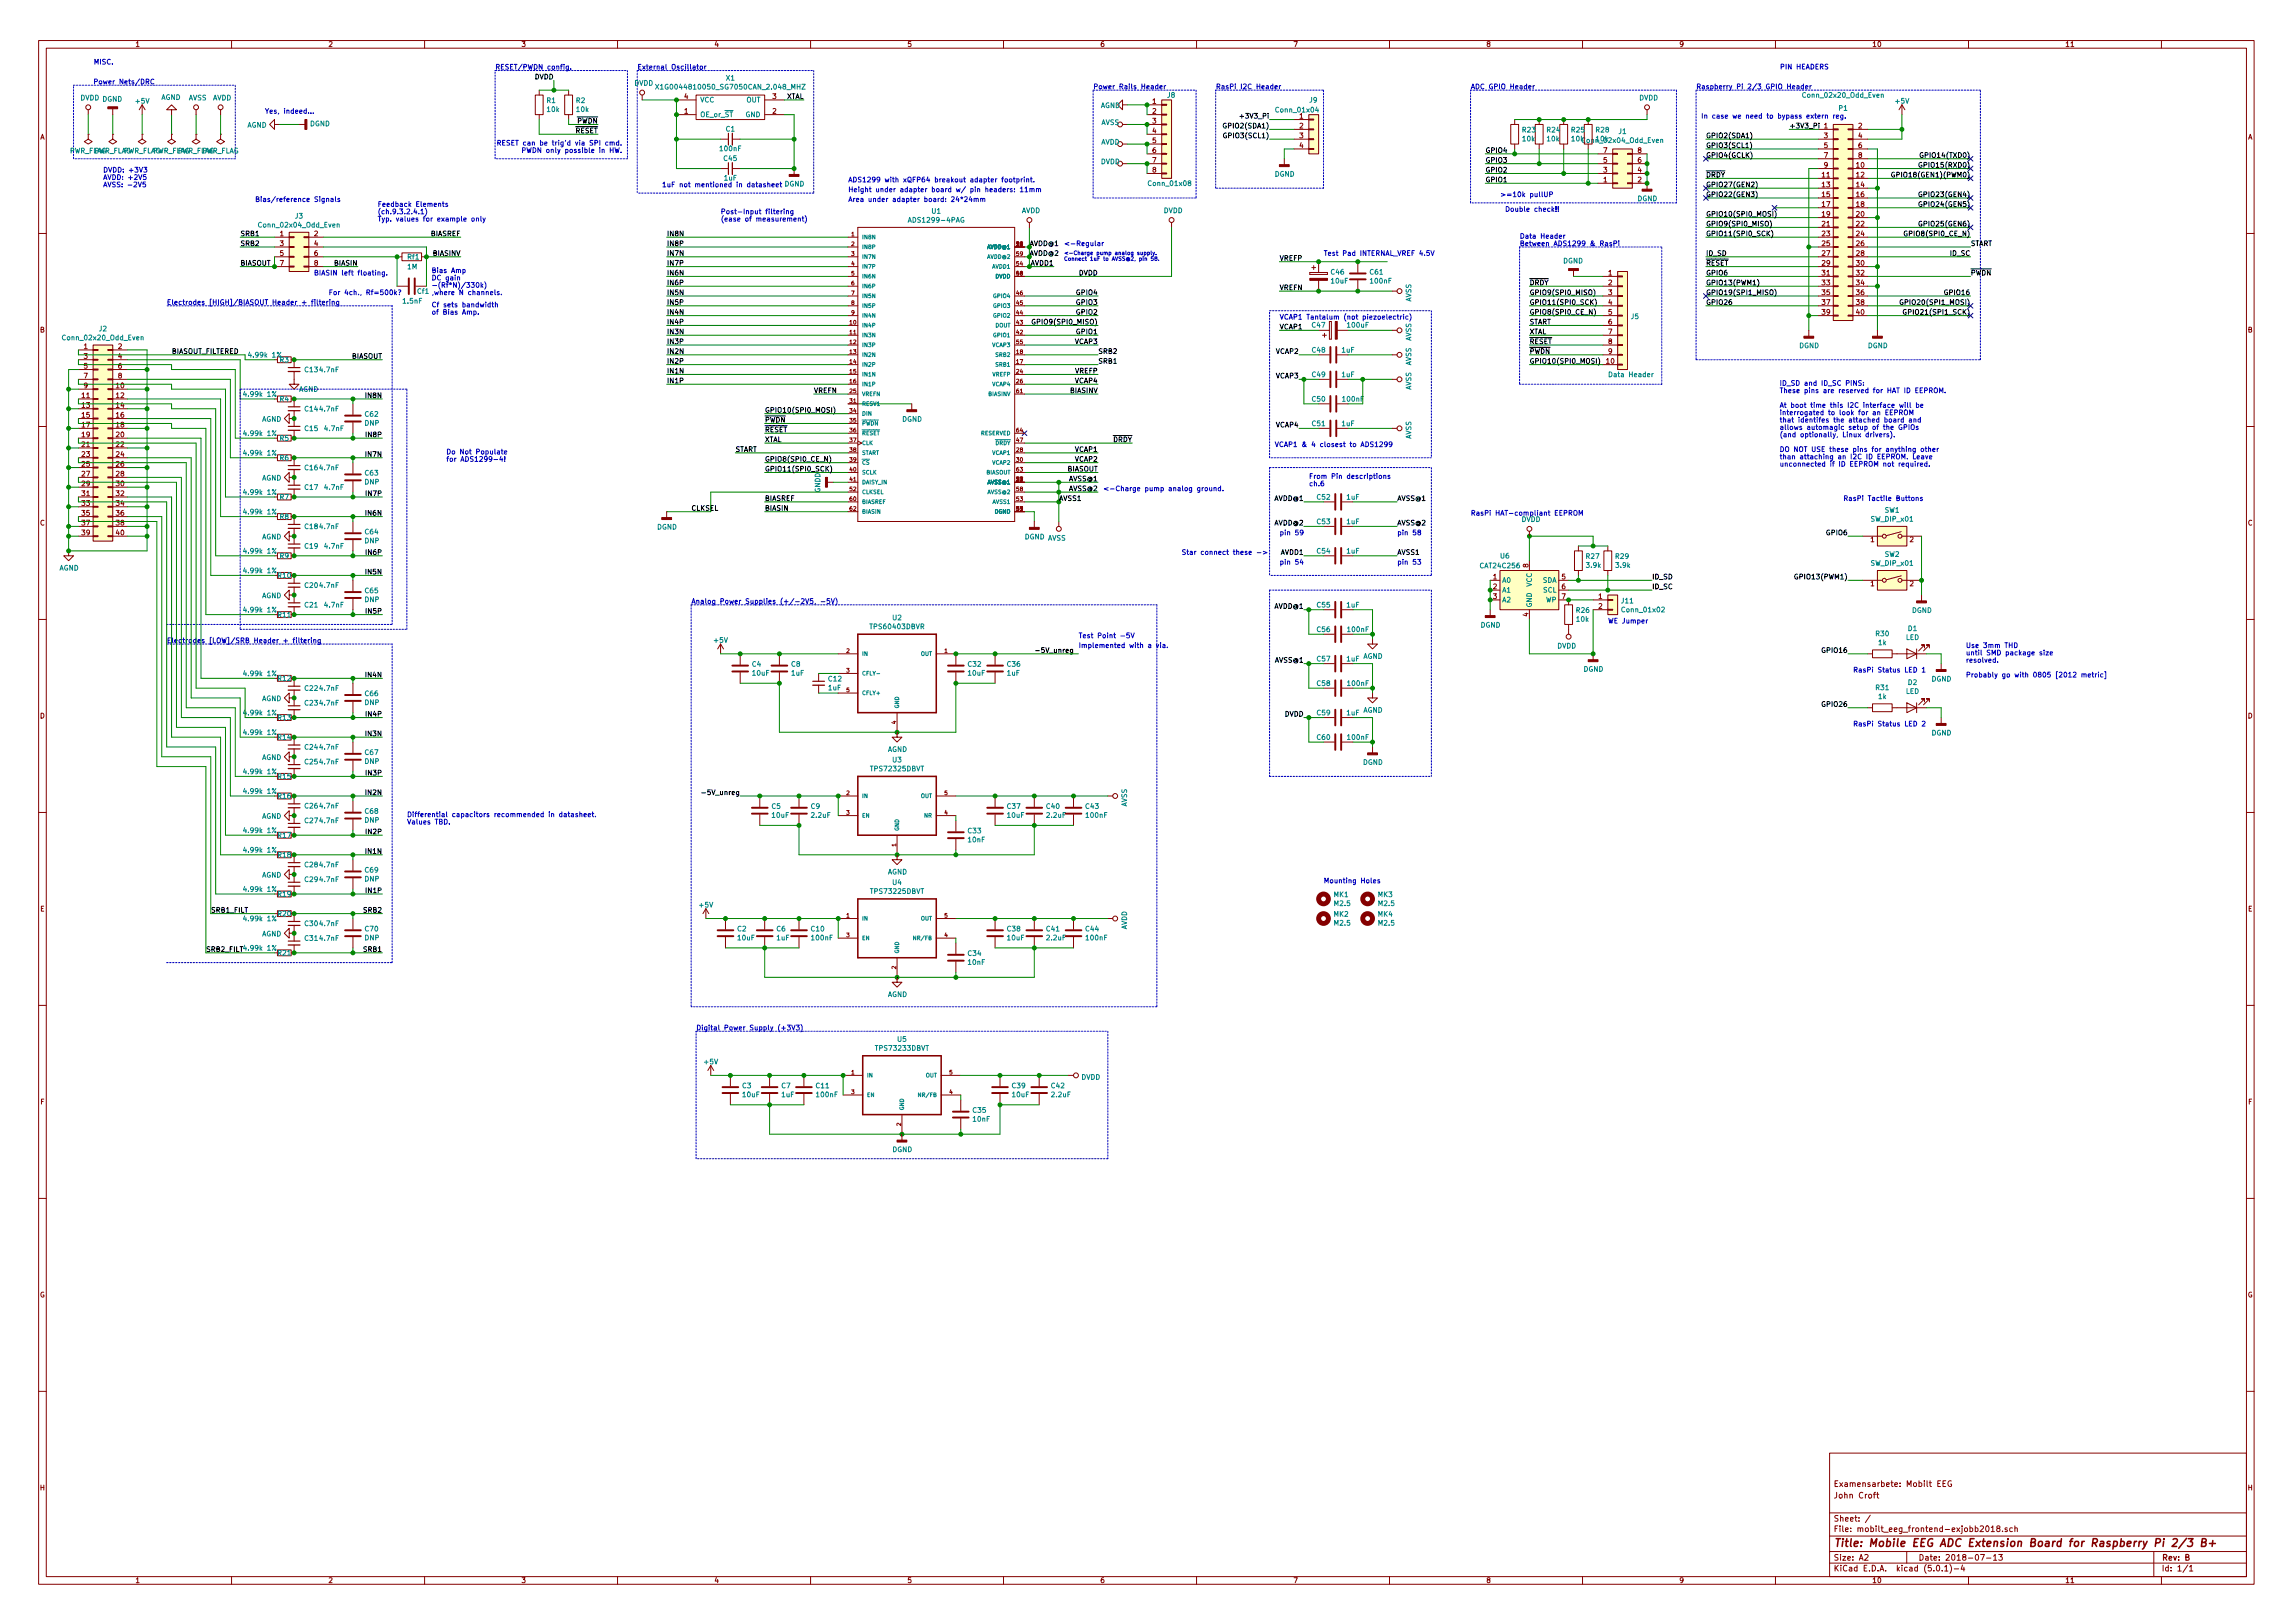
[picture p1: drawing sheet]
<svg xmlns="http://www.w3.org/2000/svg" width="297mm" height="210mm" viewBox="0 0 297 210" stroke-linecap="round" stroke-linejoin="round" font-family="sans-serif">
<defs><g id="words">
<text font-size="1.4" fill="#840000" x="237.5" y="200.4">Title: Mobile EEG ADC Extension Board for Raspberry Pi 2/3 B+</text>
<g font-size="1" fill="#840000">
<text x="237.5" y="197.1">Sheet: /</text>
<text x="237.5" y="194.1">John Croft</text>
<text x="237.5" y="192.6">Examensarbete: Mobilt EEG</text>
<text x="237.5" y="203.6">KiCad E.D.A. kicad (5.0.1)-4</text>
<text x="237.5" y="202.2">Size: A2</text>
<text x="237.5" y="198.5">File: mobilt_eeg_frontend-exjobb2018.sch</text>
<text x="248.5" y="202.2">Date: 2018-07-13</text>
<text x="280" y="202.2">Rev: B</text>
<text x="280" y="203.6">Id: 1/1</text>
</g>
<g font-size=".9" fill="#0000c2">
<text x="12.1" y="10.9">Power Nets/DRC</text>
<text x="12.1" y="8.4">MISC.</text>
<text x="64.1" y="9">RESET/PWDN config.</text>
<text x="82.5" y="9">External Oscillator</text>
<text x="141.6" y="11.6">Power Rails Header</text>
<text x="157.5" y="11.6">RasPi I2C Header</text>
<text x="190.5" y="11.6">ADC GPIO Header</text>
<text x="219.7" y="11.6">Raspberry Pi 2/3 GPIO Header</text>
<text x="230.5" y="9">PIN HEADERS</text>
<text x="34.3" y="14.7">Yes, indeed...</text>
<text x="220.3" y="15.4">In case we need to bypass extern reg.</text>
<text x="13.3" y="22.3">DVDD: +3V3</text>
<text x="13.3" y="23.3">AVDD: +2V5</text>
<text x="66.8" y="18.9">RESET can be trig'd via SPI cmd.</text>
<text x="69" y="19.8">PWDN only possible in HW.</text>
<text x="93.8" y="23.4">1uF</text>
<text x="109.9" y="23.6">ADS1299 with xQFP64 breakout adapter footprint.</text>
<text x="13.3" y="24.3">AVSS: -2V5</text>
<text x="33" y="26.2">Bias/reference Signals</text>
<text x="48.9" y="26.8">Feedback Elements</text>
<text x="48.9" y="27.7">(ch.9.3.2.4.1)</text>
<text x="48.9" y="28.7">Typ. values for example only</text>
<text x="85.7" y="24.3">1uF not mentioned in datasheet</text>
<text x="93.3" y="27.7">Post-Input filtering</text>
<text x="93.3" y="28.7">(ease of measurement)</text>
<text x="109.9" y="24.9">Height under adapter board w/ pin headers: 11mm</text>
<text x="109.9" y="26.2">Area under adapter board: 24*24mm</text>
<text x="194.3" y="25.5">&gt;=10k pullUP</text>
<text x="194.9" y="27.4">Double check!!</text>
<text x="40.6" y="35.7">BIASIN left floating.</text>
<text x="55.9" y="35.4">Bias Amp</text>
<text x="171.4" y="33.1">Test Pad INTERNAL_VREF 4.5V</text>
<text x="196.8" y="30.9">Data Header</text>
<text x="196.8" y="31.9">Between ADS1299 &amp; RasPi</text>
<text x="21.6" y="39.5">Electrodes [HIGH]/BIASOUT Header + filtering</text>
<text x="42.5" y="38.2">For 4ch., Rf=500k?</text>
<text x="54.1" y="38.1">Cf1 ,where N channels.</text>
<text x="55.9" y="36.3">DC gain</text>
<text x="55.9" y="37.3">-(Rf*N)/330k)</text>
<text x="55.9" y="39.8">Cf sets bandwidth</text>
<text x="55.9" y="40.8">of Bias Amp.</text>
<text x="165.7" y="41.4">VCAP1 Tantalum (not piezoelectric)</text>
<text x="230.5" y="50">ID_SD and ID_SC PINS:</text>
<text x="230.5" y="50.9">These pins are reserved for HAT ID EEPROM.</text>
<text x="230.5" y="52.8">At boot time this I2C interface will be</text>
<text x="230.5" y="53.8">interrogated to look for an EEPROM</text>
<text x="57.8" y="58.9">Do Not Populate</text>
<text x="57.8" y="59.8">for ADS1299-4!</text>
<text x="165.1" y="57.9">VCAP1 &amp; 4 closest to ADS1299</text>
<text x="230.5" y="54.7">that identifes the attached board and</text>
<text x="230.5" y="55.7">allows automagic setup of the GPIOs</text>
<text x="230.5" y="56.6">(and optionally, Linux drivers).</text>
<text x="230.5" y="58.5">DO NOT USE these pins for anything other</text>
<text x="230.5" y="59.5">than attaching an I2C ID EEPROM. Leave</text>
<text x="142.9" y="63.6">&lt;-Charge pump analog ground.</text>
<text x="169.5" y="62">From Pin descriptions</text>
<text x="169.5" y="63">ch.6</text>
<text x="230.5" y="60.4">unconnected if ID EEPROM not required.</text>
<text x="238.8" y="64.9">RasPi Tactile Buttons</text>
<text x="153" y="71.9">Star connect these -&gt;</text>
<text x="165.7" y="69.3">pin 59</text>
<text x="181" y="69.3">pin 58</text>
<text x="190.5" y="66.8">RasPi HAT-compliant EEPROM</text>
<text x="165.7" y="73.1">pin 54</text>
<text x="181" y="73.1">pin 53</text>
<text x="21.6" y="83.3">Electrodes [LOW]/SRB Header + filtering</text>
<text x="89.5" y="78.2">Analog Power Supplies (+/-2V5, -5V)</text>
<text x="139.7" y="82.7">Test Point -5V</text>
<text x="139.7" y="83.9">Implemented with a via.</text>
<text x="208.3" y="80.8">WE Jumper</text>
<text x="254.6" y="83.9">Use 3mm THD</text>
<text x="240" y="87.1">RasPi Status LED 1</text>
<text x="254.6" y="84.9">until SMD package size</text>
<text x="254.6" y="85.8">resolved.</text>
<text x="254.6" y="87.8">Probably go with 0805 [2012 metric]</text>
<text x="240" y="94.1">RasPi Status LED 2</text>
<text x="52.7" y="105.8">Differential capacitors recommended in datasheet.</text>
<text x="52.7" y="106.8">Values TBD.</text>
<text x="171.4" y="114.4">Mounting Holes</text>
<text x="90.2" y="133.5">Digital Power Supply (+3V3)</text>
</g>
<g font-size=".9" fill="#840000">
<text x="17.5" y="6.1">1</text>
<text x="42.5" y="6.1">2</text>
<text x="67.5" y="6.1">3</text>
<text x="92.5" y="6.1">4</text>
<text x="117.5" y="6.1">5</text>
<text x="142.5" y="6.1">6</text>
<text x="167.5" y="6.1">7</text>
<text x="192.5" y="6.1">8</text>
<text x="217.5" y="6.1">9</text>
<text x="242.5" y="6.1">10</text>
<text x="267.5" y="6.1">11</text>
<text x="88.7" y="14.7">1</text>
<text x="88.7" y="12.8">4</text>
<text x="100.1" y="14.7">2</text>
<text x="100.1" y="12.8">3</text>
<text x="149.3" y="13.5">1</text>
<text x="149.3" y="14.7">2</text>
<text x="149.3" y="16">3</text>
<text x="149.3" y="17.3">4</text>
<text x="168.4" y="15.4">1</text>
<text x="168.4" y="16.6">2</text>
<text x="168.4" y="17.9">3</text>
<text x="236.3" y="16.6">1</text>
<text x="236.3" y="17.9">3</text>
<text x="240.7" y="16.6">2</text>
<text x="240.7" y="17.9">4</text>
<text x="5.2" y="18.1">A</text>
<text x="149.3" y="18.5">5</text>
<text x="149.3" y="19.8">6</text>
<text x="149.3" y="21.1">7</text>
<text x="149.3" y="22.3">8</text>
<text x="168.4" y="19.2">4</text>
<text x="207.7" y="23.6">1</text>
<text x="207.7" y="22.3">3</text>
<text x="207.7" y="21.1">5</text>
<text x="207.7" y="19.8">7</text>
<text x="212.2" y="23.6">2</text>
<text x="212.2" y="22.3">4</text>
<text x="212.2" y="21.1">6</text>
<text x="212.2" y="19.8">8</text>
<text x="236.1" y="23">11</text>
<text x="236.3" y="19.2">5</text>
<text x="236.3" y="20.4">7</text>
<text x="236.3" y="21.7">9</text>
<text x="240.5" y="21.7">10</text>
<text x="240.5" y="23">12</text>
<text x="240.7" y="19.2">6</text>
<text x="240.7" y="20.4">8</text>
<text x="291.2" y="18.1">A</text>
<text x="236.1" y="24.3">13</text>
<text x="236.1" y="25.5">15</text>
<text x="236.1" y="26.8">17</text>
<text x="236.1" y="28.1">19</text>
<text x="236.1" y="29.3">21</text>
<text x="240.5" y="24.3">14</text>
<text x="240.5" y="25.5">16</text>
<text x="240.5" y="26.8">18</text>
<text x="240.5" y="28.1">20</text>
<text x="240.5" y="29.3">22</text>
<text x="36.3" y="30.6">1</text>
<text x="36.3" y="31.9">3</text>
<text x="36.3" y="33.1">5</text>
<text x="36.3" y="34.4">7</text>
<text x="40.7" y="30.6">2</text>
<text x="40.7" y="31.9">4</text>
<text x="40.7" y="33.1">6</text>
<text x="40.7" y="34.4">8</text>
<text x="208.4" y="35.7">1</text>
<text x="236.1" y="30.6">23</text>
<text x="236.1" y="31.9">25</text>
<text x="236.1" y="33.1">27</text>
<text x="236.1" y="34.4">29</text>
<text x="236.1" y="35.7">31</text>
<text x="240.5" y="30.6">24</text>
<text x="240.5" y="31.9">26</text>
<text x="240.5" y="33.1">28</text>
<text x="240.5" y="34.4">30</text>
<text x="240.5" y="35.7">32</text>
<text x="208.4" y="37">2</text>
<text x="208.4" y="38.2">3</text>
<text x="208.4" y="39.5">4</text>
<text x="208.4" y="40.8">5</text>
<text x="236.1" y="37">33</text>
<text x="236.1" y="38.2">35</text>
<text x="236.1" y="39.5">37</text>
<text x="236.1" y="40.8">39</text>
<text x="240.5" y="37">34</text>
<text x="240.5" y="38.2">36</text>
<text x="240.5" y="39.5">38</text>
<text x="240.5" y="40.8">40</text>
<text x="5.2" y="43.1">B</text>
<text x="10.9" y="45.2">1</text>
<text x="10.9" y="46.5">3</text>
<text x="10.9" y="47.7">5</text>
<text x="15.3" y="45.2">2</text>
<text x="15.3" y="46.5">4</text>
<text x="15.3" y="47.7">6</text>
<text x="208.1" y="47.1">10</text>
<text x="208.4" y="42">6</text>
<text x="208.4" y="43.3">7</text>
<text x="208.4" y="44.6">8</text>
<text x="208.4" y="45.8">9</text>
<text x="291.2" y="43.1">B</text>
<text x="10.6" y="51.6">11</text>
<text x="10.6" y="52.8">13</text>
<text x="10.9" y="49">7</text>
<text x="10.9" y="50.3">9</text>
<text x="15.1" y="50.3">10</text>
<text x="15.1" y="51.6">12</text>
<text x="15.1" y="52.8">14</text>
<text x="15.3" y="49">8</text>
<text x="10.6" y="54.1">15</text>
<text x="10.6" y="55.4">17</text>
<text x="10.6" y="56.6">19</text>
<text x="10.6" y="57.9">21</text>
<text x="10.6" y="59.2">23</text>
<text x="15.1" y="54.1">16</text>
<text x="15.1" y="55.4">18</text>
<text x="15.1" y="56.6">20</text>
<text x="15.1" y="57.9">22</text>
<text x="15.1" y="59.2">24</text>
<text x="10.6" y="60.4">25</text>
<text x="10.6" y="61.7">27</text>
<text x="10.6" y="63">29</text>
<text x="10.6" y="64.3">31</text>
<text x="10.6" y="65.5">33</text>
<text x="15.1" y="60.4">26</text>
<text x="15.1" y="61.7">28</text>
<text x="15.1" y="63">30</text>
<text x="15.1" y="64.3">32</text>
<text x="15.1" y="65.5">34</text>
<text x="5.2" y="68.1">C</text>
<text x="10.6" y="66.8">35</text>
<text x="10.6" y="68.1">37</text>
<text x="10.6" y="69.3">39</text>
<text x="15.1" y="66.8">36</text>
<text x="15.1" y="68.1">38</text>
<text x="15.1" y="69.3">40</text>
<text x="242.3" y="70.2">1</text>
<text x="247.4" y="70.2">2</text>
<text x="291.2" y="68.1">C</text>
<text x="193.4" y="75.1">1</text>
<text x="193.4" y="76.3">2</text>
<text x="193.4" y="77.6">3</text>
<text x="198" y="73.5" transform="rotate(-90 198 73.5)">8</text>
<text x="202.3" y="75.1">5</text>
<text x="202.3" y="76.3">6</text>
<text x="202.3" y="77.6">7</text>
<text x="207.1" y="77.6">1</text>
<text x="242.3" y="75.9">1</text>
<text x="247.4" y="75.9">2</text>
<text x="198" y="79.9" transform="rotate(-90 198 79.9)">4</text>
<text x="207.1" y="78.9">2</text>
<text x="5.2" y="93.1">D</text>
<text x="291.2" y="93.1">D</text>
<text x="5.2" y="118.1">E</text>
<text x="291.2" y="118.1">E</text>
<text x="5.2" y="143.1">F</text>
<text x="291.2" y="143.1">F</text>
<text x="5.2" y="168.1">G</text>
<text x="291.2" y="168.1">G</text>
<text x="5.2" y="193.1">H</text>
<text x="291.2" y="193.1">H</text>
<text x="17.5" y="205.1">1</text>
<text x="42.5" y="205.1">2</text>
<text x="67.5" y="205.1">3</text>
<text x="92.5" y="205.1">4</text>
<text x="117.5" y="205.1">5</text>
<text x="142.5" y="205.1">6</text>
<text x="167.5" y="205.1">7</text>
<text x="192.5" y="205.1">8</text>
<text x="217.5" y="205.1">9</text>
<text x="242.5" y="205.1">10</text>
<text x="267.5" y="205.1">11</text>
</g>
<g font-size=".9">
<text x="69.3" y="10.3">DVDD</text>
<text x="74.5" y="17.3">RESET</text>
<text x="74.8" y="16">PWDN</text>
<text x="101.8" y="12.8">XTAL</text>
<text x="158.8" y="16.6">GPIO2(SDA1)</text>
<text x="158.9" y="17.9">GPIO3(SCL1)</text>
<text x="161" y="15.4">+3V3_Pi</text>
<text x="221" y="17.9">GPIO2(SDA1)</text>
<text x="231.8" y="16.6">+3V3_Pi</text>
<text x="192.4" y="19.8">GPIO4</text>
<text x="192.4" y="21.1">GPIO3</text>
<text x="192.4" y="22.3">GPIO2</text>
<text x="192.4" y="23.6">GPIO1</text>
<text x="221" y="19.2">GPIO3(SCL1)</text>
<text x="221" y="20.4">GPIO4(GCLK)</text>
<text x="221" y="23">DRDY</text>
<text x="245.8" y="23">GPIO18(GEN1)(PWM0)</text>
<text x="249.1" y="21.7">GPIO15(RXD0)</text>
<text x="249.2" y="20.4">GPIO14(TXD0)</text>
<text x="221" y="25.5">GPIO22(GEN3)</text>
<text x="221" y="28.1">GPIO10(SPI0_MOSI)</text>
<text x="221" y="29.3">GPIO9(SPI0_MISO)</text>
<text x="221" y="24.3">GPIO27(GEN2)</text>
<text x="249.1" y="29.3">GPIO25(GEN6)</text>
<text x="249.1" y="26.8">GPIO24(GEN5)</text>
<text x="249.1" y="25.5">GPIO23(GEN4)</text>
<text x="31.1" y="34.4">BIASOUT</text>
<text x="31.1" y="30.6">SRB1</text>
<text x="31.1" y="31.9">SRB2</text>
<text x="43.4" y="34.4">BIASIN</text>
<text x="55.8" y="30.6">BIASREF</text>
<text x="56.1" y="33.1">BIASINV</text>
<text x="86.4" y="35.7">IN6N</text>
<text x="86.4" y="33.1">IN7N</text>
<text x="86.4" y="30.6">IN8N</text>
<text x="86.4" y="34.4">IN7P</text>
<text x="86.4" y="31.9">IN8P</text>
<text x="133.3" y="33.1">AVDD@2</text>
<text x="133.5" y="34.4">AVDD1</text>
<text x="139.7" y="35.7">DVDD</text>
<text x="165.7" y="33.8">VREFP</text>
<text x="221" y="30.6">GPIO11(SPI0_SCK)</text>
<text x="221" y="33.1">ID_SD</text>
<text x="221" y="35.7">GPIO6</text>
<text x="221" y="34.4">RESET</text>
<text x="247.2" y="30.6">GPIO8(SPI0_CE_N)</text>
<text x="252.7" y="33.1">ID_SC</text>
<text x="255.3" y="31.9">START</text>
<text x="255.3" y="35.7">PWDN</text>
<text x="86.4" y="40.8">IN4N</text>
<text x="86.4" y="38.2">IN5N</text>
<text x="86.4" y="39.5">IN5P</text>
<text x="86.4" y="37">IN6P</text>
<text x="139.5" y="38.2">GPIO4</text>
<text x="139.5" y="39.5">GPIO3</text>
<text x="139.5" y="40.8">GPIO2</text>
<text x="165.7" y="37.6">VREFN</text>
<text x="198.1" y="40.8">GPIO8(SPI0_CE_N)</text>
<text x="198.1" y="39.5">GPIO11(SPI0_SCK)</text>
<text x="198.1" y="38.2">GPIO9(SPI0_MISO)</text>
<text x="198.1" y="37">DRDY</text>
<text x="221" y="37">GPIO13(PWM1)</text>
<text x="221" y="38.2">GPIO19(SPI1_MISO)</text>
<text x="221" y="39.5">GPIO26</text>
<text x="246.8" y="39.5">GPIO20(SPI1_MOSI)</text>
<text x="247.2" y="40.8">GPIO21(SPI1_SCK)</text>
<text x="252.1" y="38.2">GPIO16</text>
<text x="22.2" y="45.8">BIASOUT_FILTERED</text>
<text x="45.6" y="46.5">BIASOUT</text>
<text x="86.4" y="45.8">IN2N</text>
<text x="86.4" y="43.3">IN3N</text>
<text x="86.4" y="47.1">IN2P</text>
<text x="86.4" y="44.6">IN3P</text>
<text x="86.4" y="42">IN4P</text>
<text x="134.3" y="42">GPIO9(SPI0_MISO)</text>
<text x="139.3" y="44.6">VCAP3</text>
<text x="139.5" y="43.3">GPIO1</text>
<text x="142.2" y="45.8">SRB2</text>
<text x="142.2" y="47.1">SRB1</text>
<text x="165.3" y="45.8">VCAP2</text>
<text x="165.7" y="42.7">VCAP1</text>
<text x="198.1" y="47.1">GPIO10(SPI0_MOSI)</text>
<text x="198.1" y="45.8">PWDN</text>
<text x="198.1" y="44.6">RESET</text>
<text x="198.1" y="43.3">XTAL</text>
<text x="198.1" y="42">START</text>
<text x="47.5" y="51.6">IN8N</text>
<text x="86.4" y="48.4">IN1N</text>
<text x="86.4" y="49.7">IN1P</text>
<text x="99.1" y="53.5">GPIO10(SPI0_MOSI)</text>
<text x="105.4" y="50.9">VREFN</text>
<text x="138.7" y="50.9">BIASINV</text>
<text x="139.3" y="48.4">VREFP</text>
<text x="139.3" y="49.7">VCAP4</text>
<text x="165.3" y="49">VCAP3</text>
<text x="47.5" y="59.2">IN7N</text>
<text x="47.6" y="56.6">IN8P</text>
<text x="95.2" y="58.5">START</text>
<text x="99.1" y="59.8">GPIO8(SPI0_CE_N)</text>
<text x="99.1" y="54.7">PWDN</text>
<text x="99.1" y="56">RESET</text>
<text x="99.1" y="57.3">XTAL</text>
<text x="139.3" y="58.5">VCAP1</text>
<text x="139.3" y="59.8">VCAP2</text>
<text x="144.2" y="57.3">DRDY</text>
<text x="165.3" y="55.4">VCAP4</text>
<text x="47.6" y="64.3">IN7P</text>
<text x="99.1" y="61.1">GPIO11(SPI0_SCK)</text>
<text x="99.1" y="64.9">BIASREF</text>
<text x="137.2" y="64.9">AVSS1</text>
<text x="138.3" y="61.1">BIASOUT</text>
<text x="138.5" y="63.6">AVSS@2</text>
<text x="138.5" y="62.4">AVSS@1</text>
<text x="165" y="64.9">AVDD@1</text>
<text x="181" y="64.9">AVSS@1</text>
<text x="47.5" y="66.8">IN6N</text>
<text x="47.6" y="71.9">IN6P</text>
<text x="89.5" y="66.2">CLKSEL</text>
<text x="99.1" y="66.2">BIASIN</text>
<text x="165" y="68.1">AVDD@2</text>
<text x="165.9" y="71.9">AVDD1</text>
<text x="181" y="68.1">AVSS@2</text>
<text x="181" y="71.9">AVSS1</text>
<text x="236.7" y="69.3">GPIO6</text>
<text x="47.5" y="74.4">IN5N</text>
<text x="214" y="75.1">ID_SD</text>
<text x="214" y="76.3">ID_SC</text>
<text x="233" y="75.1">GPIO13(PWM1)</text>
<text x="47.6" y="79.5">IN5P</text>
<text x="165" y="78.9">AVDD@1</text>
<text x="47.5" y="87.8">IN4N</text>
<text x="134" y="84.6">-5V_unreg</text>
<text x="165.2" y="85.8">AVSS@1</text>
<text x="236.2" y="84.6">GPIO16</text>
<text x="47.5" y="95.4">IN3N</text>
<text x="47.6" y="92.8">IN4P</text>
<text x="166.4" y="92.8">DVDD</text>
<text x="236.2" y="91.6">GPIO26</text>
<text x="47.6" y="100.5">IN3P</text>
<text x="47.5" y="103">IN2N</text>
<text x="91.6" y="103">-5V_unreg</text>
<text x="47.5" y="110.6">IN1N</text>
<text x="47.6" y="108.1">IN2P</text>
<text x="27.3" y="118.2">SRB1_FILT</text>
<text x="47.2" y="118.2">SRB2</text>
<text x="47.6" y="115.7">IN1P</text>
<text x="26.7" y="123.3">SRB2_FILT 4.99k 1%</text>
<text x="47.2" y="123.3">SRB1</text>
</g>
<g font-size=".9" fill="#008484">
<text x="82.2" y="11.1">DVDD</text>
<text x="85.9" y="11.6">X1G0044810050_SG7050CAN_2.048_MHZ</text>
<text x="94.1" y="10.4">X1</text>
<text x="10.4" y="13">DVDD DGND</text>
<text x="17.6" y="13.4">+5V</text>
<text x="20.9" y="12.9">AGND</text>
<text x="24.4" y="13">AVSS</text>
<text x="27.5" y="13">AVDD</text>
<text x="32" y="16.5">AGND</text>
<text x="40.2" y="16.4">DGND</text>
<text x="70.8" y="13.3">R1</text>
<text x="70.9" y="14.5">10k</text>
<text x="74.7" y="13.3">R2</text>
<text x="74.7" y="14.5">10k</text>
<text x="90.7" y="15.2">OE_or_ST</text>
<text x="90.7" y="13.3">VCC</text>
<text x="94.1" y="17">C1</text>
<text x="96.6" y="15.2">GND</text>
<text x="96.7" y="13.3">OUT</text>
<text x="142.6" y="14">AGND</text>
<text x="142.6" y="16.2">AVSS</text>
<text x="151.2" y="12.7">J8</text>
<text x="165.4" y="14.6">Conn_01x04</text>
<text x="169.6" y="13.3">J9</text>
<text x="197.2" y="17.2">R23</text>
<text x="200.4" y="17.2">R24</text>
<text x="203.6" y="17.2">R25</text>
<text x="206.8" y="17.2">R28</text>
<text x="209.7" y="17.4">J1</text>
<text x="212.3" y="13">DVDD</text>
<text x="233.7" y="12.7">Conn_02x20_Odd_Even</text>
<text x="238.2" y="14.3">P1</text>
<text x="245.6" y="13.4">+5V</text>
<text x="8.9" y="19.9">PWR_FLAG</text>
<text x="12.1" y="19.9">PWR_FLAG</text>
<text x="15.9" y="19.9">PWR_FLAG</text>
<text x="19.7" y="19.9">PWR_FLAG</text>
<text x="22.9" y="19.9">PWR_FLAG</text>
<text x="26.1" y="19.9">PWR_FLAG</text>
<text x="93.3" y="19.6">100nF</text>
<text x="93.8" y="20.8">C45</text>
<text x="142.6" y="21.3">DVDD</text>
<text x="142.6" y="18.7">AVDD</text>
<text x="165.1" y="22.9">DGND</text>
<text x="197.3" y="18.3">10k</text>
<text x="200.4" y="18.3">10k</text>
<text x="203.6" y="18.3">10kConn_02x04_Odd_Even</text>
<text x="206.8" y="18.3">10k</text>
<text x="33.7" y="29.5">Conn_02x04_Odd_Even</text>
<text x="38.3" y="28.3">J3</text>
<text x="101.6" y="24.1">DGND</text>
<text x="118" y="28.8">ADS1299-4PAG</text>
<text x="120.7" y="27.7">U1</text>
<text x="132.3" y="27.6">AVDD</text>
<text x="148.9" y="24.1">Conn_01x08</text>
<text x="150.7" y="27.6">DVDD</text>
<text x="212.1" y="26.1">DGND</text>
<text x="52.8" y="34.9">1M</text>
<text x="52.8" y="33.6">Rf1</text>
<text x="172.5" y="35.6">C46</text>
<text x="177.5" y="35.6">C61</text>
<text x="202.5" y="34.1">DGND</text>
<text x="52.3" y="39.3">1.5nF</text>
<text x="172.5" y="36.7">10uF</text>
<text x="177.6" y="36.7">100nF</text>
<text x="182.8" y="39.1" transform="rotate(-90 182.8 39.1)">AVSS</text>
<text x="211.3" y="41.3">J5</text>
<text x="8.3" y="44.1">Conn_02x20_Odd_Even</text>
<text x="12.9" y="42.9">J2</text>
<text x="32.4" y="46.3">4.99k 1%</text>
<text x="36.3" y="46.9">R3</text>
<text x="170" y="42.4">C47</text>
<text x="170" y="45.7">C48</text>
<text x="173.8" y="45.7">1uF</text>
<text x="174.6" y="42.4">100uF</text>
<text x="182.8" y="47.4" transform="rotate(-90 182.8 47.4)">AVSS</text>
<text x="182.8" y="44.2" transform="rotate(-90 182.8 44.2)">AVSS</text>
<text x="233.1" y="45.1">DGND</text>
<text x="242" y="45.1">DGND</text>
<text x="31.8" y="51.4">4.99k 1%</text>
<text x="36.3" y="52">R4</text>
<text x="38.7" y="50.8">AGND</text>
<text x="39.5" y="53.3">C14</text>
<text x="39.5" y="48.2">C13</text>
<text x="41.5" y="53.3">4.7nF</text>
<text x="41.5" y="48.2">4.7nF</text>
<text x="47.3" y="54">C62</text>
<text x="170" y="48.9">C49</text>
<text x="170" y="52">C50</text>
<text x="173.8" y="48.9">1uF</text>
<text x="174" y="52">100nF</text>
<text x="182.8" y="50.6" transform="rotate(-90 182.8 50.6)">AVSS</text>
<text x="208.7" y="48.9">Data Header</text>
<text x="31.8" y="59">4.99k 1%</text>
<text x="31.8" y="56.5">4.99k 1%</text>
<text x="33.9" y="54.6">AGND</text>
<text x="36.3" y="59.6">R6</text>
<text x="36.3" y="57.1">R5</text>
<text x="39.5" y="55.8">C15</text>
<text x="42.1" y="55.8">4.7nF</text>
<text x="47.3" y="55.1">DNP</text>
<text x="116.9" y="54.6">DGND</text>
<text x="170" y="55.2">C51</text>
<text x="173.8" y="55.2">1uF</text>
<text x="182.8" y="56.9" transform="rotate(-90 182.8 56.9)">AVSS</text>
<text x="31.8" y="64.1">4.99k 1%</text>
<text x="33.9" y="62.2">AGND</text>
<text x="36.3" y="64.7">R7</text>
<text x="39.5" y="63.5">C17</text>
<text x="39.5" y="60.9">C16</text>
<text x="41.5" y="60.9">4.7nF</text>
<text x="42.1" y="63.5">4.7nF</text>
<text x="47.3" y="62.8">DNP</text>
<text x="47.3" y="61.6">C63</text>
<text x="106.3" y="63.8" transform="rotate(-90 106.3 63.8)">GNDD</text>
<text x="170.6" y="64.7">C52</text>
<text x="174.5" y="64.7">1uF</text>
<text x="31.8" y="66.6">4.99k 1%</text>
<text x="31.8" y="71.7">4.99k 1%</text>
<text x="33.9" y="69.9">AGND</text>
<text x="36.3" y="67.3">R8</text>
<text x="39.5" y="71.1">C19</text>
<text x="39.5" y="68.5">C18</text>
<text x="41.5" y="68.5">4.7nF</text>
<text x="42.1" y="71.1">4.7nF</text>
<text x="47.3" y="70.4">DNP</text>
<text x="47.3" y="69.2">C64</text>
<text x="85.1" y="68.6">DGND</text>
<text x="132.7" y="69.9">DGND AVSS</text>
<text x="170.6" y="67.9">C53</text>
<text x="170.6" y="71.7">C54</text>
<text x="174.5" y="67.9">1uF</text>
<text x="174.5" y="71.7">1uF</text>
<text x="197.1" y="67.6">DVDD</text>
<text x="242.4" y="67.6">SW_DIP_x01</text>
<text x="244.2" y="66.4">SW1</text>
<text x="7.7" y="73.9">AGND</text>
<text x="31.8" y="74.3">4.99k 1%</text>
<text x="33.9" y="77.5">AGND</text>
<text x="36" y="74.9">R10</text>
<text x="36.3" y="72.3">R9</text>
<text x="39.5" y="76.2">C20</text>
<text x="41.5" y="76.2">4.7nF</text>
<text x="47.3" y="78">DNP</text>
<text x="47.3" y="76.8">C65</text>
<text x="191.9" y="73.6">CAT24C256</text>
<text x="194.4" y="72.3">U6</text>
<text x="194.6" y="75.5">A0</text>
<text x="194.6" y="76.8">A1</text>
<text x="198.4" y="76" transform="rotate(-90 198.4 76)">VCC</text>
<text x="199.8" y="75.5">SDA</text>
<text x="199.9" y="76.8">SCL</text>
<text x="205.5" y="72.4">R27</text>
<text x="205.5" y="73.6">3.9k</text>
<text x="209.3" y="72.4">R29</text>
<text x="209.4" y="73.6">3.9k</text>
<text x="242.4" y="73.3">SW_DIP_x01</text>
<text x="244.2" y="72.1">SW2</text>
<text x="31.8" y="79.3">4.99k 1%</text>
<text x="36" y="80">R11</text>
<text x="39.5" y="78.7">C21</text>
<text x="42.1" y="78.7">4.7nF</text>
<text x="92.5" y="83.3">+5V</text>
<text x="112.9" y="81.5">TPS60403DBVR</text>
<text x="115.6" y="80.3">U2</text>
<text x="170.6" y="78.7">C55</text>
<text x="170.6" y="81.9">C56</text>
<text x="174.5" y="78.7">1uF</text>
<text x="174.6" y="81.9">100nF</text>
<text x="191.8" y="81.3">DGND</text>
<text x="194.6" y="78">A2</text>
<text x="198.4" y="78.7" transform="rotate(-90 198.4 78.7)">GND</text>
<text x="200.3" y="78">WP</text>
<text x="204.2" y="79.4">R26</text>
<text x="204.3" y="80.5">10k</text>
<text x="210.1" y="78.2">J11</text>
<text x="210.2" y="79.3">Conn_01x02</text>
<text x="243" y="82.4">R30</text>
<text x="243.4" y="83.6">1k</text>
<text x="246.9" y="82.9">LED</text>
<text x="247.2" y="81.7">D1</text>
<text x="247.7" y="79.4">DGND</text>
<text x="31.8" y="87.6">4.99k 1%</text>
<text x="36" y="88.2">R12</text>
<text x="39.5" y="89.5">C22</text>
<text x="41.5" y="89.5">4.7nF</text>
<text x="97.4" y="86.4">C4</text>
<text x="97.5" y="87.5">10uF</text>
<text x="102.5" y="86.4">C8</text>
<text x="102.5" y="87.5">1uF</text>
<text x="107.3" y="89.4">1uF</text>
<text x="107.4" y="88.3">C12</text>
<text x="125.4" y="86.4">C32</text>
<text x="125.5" y="87.5">10uF</text>
<text x="130.5" y="87.5">1uF</text>
<text x="130.5" y="86.4">C36</text>
<text x="170.6" y="85.7">C57</text>
<text x="170.6" y="88.9">C58</text>
<text x="174.5" y="85.7">1uF</text>
<text x="174.6" y="88.9">100nF</text>
<text x="176.6" y="85.3">AGND</text>
<text x="201.7" y="84">DVDD</text>
<text x="205.1" y="87">DGND</text>
<text x="243" y="89.4">R31</text>
<text x="246.9" y="89.9">LED</text>
<text x="247.2" y="88.7">D2</text>
<text x="250.2" y="88.3">DGND</text>
<text x="31.8" y="95.2">4.99k 1%</text>
<text x="31.8" y="92.7">4.99k 1%</text>
<text x="33.9" y="90.8">AGND</text>
<text x="36" y="95.8">R14</text>
<text x="36" y="93.3">R13</text>
<text x="39.5" y="91.4">C23</text>
<text x="41.5" y="91.4">4.7nF</text>
<text x="47.3" y="91.3">DNP</text>
<text x="47.3" y="90.2">C66</text>
<text x="170.6" y="92.7">C59</text>
<text x="170.6" y="95.8">C60</text>
<text x="174.5" y="92.7">1uF</text>
<text x="174.6" y="95.8">100nF</text>
<text x="176.6" y="92.3">AGND</text>
<text x="243.4" y="90.6">1k</text>
<text x="250.2" y="95.3">DGND</text>
<text x="31.8" y="100.3">4.99k 1%</text>
<text x="33.9" y="98.4">AGND</text>
<text x="36" y="100.9">R15</text>
<text x="39.5" y="99">C25</text>
<text x="39.5" y="97.1">C24</text>
<text x="41.5" y="99">4.7nF</text>
<text x="41.5" y="97.1">4.7nF</text>
<text x="47.3" y="99">DNP</text>
<text x="47.3" y="97.8">C67</text>
<text x="112.9" y="99.9">TPS72325DBVT</text>
<text x="115" y="97.4">AGND</text>
<text x="115.6" y="98.8">U3</text>
<text x="176.6" y="99.1">DGND</text>
<text x="31.8" y="102.8">4.99k 1%</text>
<text x="31.8" y="107.9">4.99k 1%</text>
<text x="33.9" y="106.1">AGND</text>
<text x="36" y="103.5">R16</text>
<text x="39.5" y="106.6">C27</text>
<text x="39.5" y="104.7">C26</text>
<text x="41.5" y="106.6">4.7nF</text>
<text x="41.5" y="104.7">4.7nF</text>
<text x="47.3" y="106.6">DNP</text>
<text x="47.3" y="105.4">C68</text>
<text x="100" y="104.8">C5</text>
<text x="100.1" y="105.9">10uF</text>
<text x="105.1" y="104.8">C9</text>
<text x="105.2" y="105.9">2.2uF</text>
<text x="125.4" y="108">C33</text>
<text x="130.5" y="104.8">C37</text>
<text x="130.5" y="105.9">10uF</text>
<text x="135.6" y="104.8">C40</text>
<text x="135.6" y="105.9">2.2uF</text>
<text x="140.7" y="104.8">C43</text>
<text x="140.8" y="105.9">100nF</text>
<text x="146" y="104.5" transform="rotate(-90 146 104.5)">AVSS</text>
<text x="31.8" y="110.4">4.99k 1%</text>
<text x="33.9" y="113.7">AGND</text>
<text x="36" y="111.1">R18</text>
<text x="36" y="108.5">R17</text>
<text x="39.5" y="112.4">C28</text>
<text x="41.5" y="112.4">4.7nF</text>
<text x="47.3" y="113">C69</text>
<text x="115" y="113.3">AGND</text>
<text x="125.5" y="109.1">10nF</text>
<text x="31.8" y="115.5">4.99k 1%</text>
<text x="31.8" y="119.3">4.99k 1%</text>
<text x="36" y="116.2">R19</text>
<text x="36" y="118.7">R20</text>
<text x="39.5" y="114.3">C29</text>
<text x="39.5" y="120">C30</text>
<text x="41.5" y="114.3">4.7nF</text>
<text x="41.5" y="120">4.7nF</text>
<text x="47.3" y="114.2">DNP</text>
<text x="90.6" y="117.6">+5V</text>
<text x="112.9" y="115.8">TPS73225DBVT</text>
<text x="115.6" y="114.6">U4</text>
<text x="172.8" y="116.2">MK1</text>
<text x="172.8" y="118.8">MK2</text>
<text x="172.9" y="117.4">M2.5</text>
<text x="172.9" y="119.9">M2.5</text>
<text x="178.5" y="116.2">MK3</text>
<text x="178.5" y="118.8">MK4</text>
<text x="178.6" y="117.4">M2.5</text>
<text x="178.6" y="119.9">M2.5</text>
<text x="33.9" y="121.3">AGND</text>
<text x="36" y="123.8">R21</text>
<text x="39.5" y="121.9">C31</text>
<text x="41.5" y="121.9">4.7nF</text>
<text x="47.3" y="121.8">DNP</text>
<text x="47.3" y="120.7">C70</text>
<text x="95.5" y="120.7">C2</text>
<text x="95.6" y="121.8">10uF</text>
<text x="100.6" y="120.7">C6</text>
<text x="100.6" y="121.8">1uF</text>
<text x="105.1" y="120.7">C10</text>
<text x="105.2" y="121.8">100nF</text>
<text x="125.4" y="123.8">C34</text>
<text x="125.5" y="125">10nF</text>
<text x="130.5" y="120.7">C38</text>
<text x="130.5" y="121.8">10uF</text>
<text x="135.6" y="120.7">C41</text>
<text x="135.6" y="121.8">2.2uF</text>
<text x="140.7" y="120.7">C44</text>
<text x="140.8" y="121.8">100nF</text>
<text x="146" y="120.5" transform="rotate(-90 146 120.5)">AVDD</text>
<text x="115" y="129.2">AGND</text>
<text x="91.3" y="137.9">+5V</text>
<text x="113.6" y="136.1">TPS73233DBVT</text>
<text x="116.3" y="135">U5</text>
<text x="96.2" y="141">C3</text>
<text x="96.2" y="142.1">10uF</text>
<text x="101.3" y="141">C7</text>
<text x="101.3" y="142.1">1uF</text>
<text x="105.7" y="141">C11</text>
<text x="105.8" y="142.1">100nF</text>
<text x="131.1" y="141">C39</text>
<text x="131.2" y="142.1">10uF</text>
<text x="136.2" y="141">C42</text>
<text x="136.3" y="142.1">2.2uF</text>
<text x="140.1" y="139.9">DVDD</text>
<text x="115.6" y="149.2">DGND</text>
<text x="126.1" y="144.2">C35</text>
<text x="126.1" y="145.3">10nF</text>
</g>
<text font-size=".9" fill="#008400" x="133.3" y="31.9">AVDD@1 &lt;-Regular</text>
<g font-size=".7" fill="#840000">
<text x="110.3" y="30.6">1</text>
<text x="110.3" y="31.9">2</text>
<text x="110.3" y="33.1">3</text>
<text x="110.3" y="34.4">4</text>
<text x="110.3" y="35.7">5</text>
<text x="131.7" y="31.9">21</text>
<text x="131.7" y="35.7">50</text>
<text x="131.7" y="34.4">54</text>
<text x="131.7" y="33.1">59</text>
<text x="132.1" y="31.9">2</text>
<text x="110.3" y="37">6</text>
<text x="110.3" y="38.2">7</text>
<text x="110.3" y="39.5">8</text>
<text x="110.3" y="40.8">9</text>
<text x="131.7" y="40.8">44</text>
<text x="131.7" y="39.5">45</text>
<text x="131.7" y="38.2">46</text>
<text x="110.1" y="42">10</text>
<text x="110.1" y="43.3">11</text>
<text x="110.1" y="44.6">12</text>
<text x="110.1" y="45.8">13</text>
<text x="110.1" y="47.1">14</text>
<text x="131.7" y="47.1">17</text>
<text x="131.7" y="45.8">18</text>
<text x="131.7" y="43.3">42</text>
<text x="131.7" y="42">43</text>
<text x="131.7" y="44.6">55</text>
<text x="110.1" y="48.4">15</text>
<text x="110.1" y="49.7">16</text>
<text x="110.1" y="50.9">25</text>
<text x="110.1" y="52.2">31</text>
<text x="110.1" y="53.5">34</text>
<text x="131.7" y="48.4">24</text>
<text x="131.7" y="49.7">26</text>
<text x="131.7" y="50.9">61</text>
<text x="110.1" y="54.7">35</text>
<text x="110.1" y="56">36</text>
<text x="110.1" y="57.3">37</text>
<text x="110.1" y="58.5">38</text>
<text x="110.1" y="59.8">39</text>
<text x="131.7" y="58.5">28</text>
<text x="131.7" y="59.8">30</text>
<text x="131.7" y="57.3">47</text>
<text x="131.7" y="56">64</text>
<text x="110.1" y="61.1">40</text>
<text x="110.1" y="62.4">41</text>
<text x="110.1" y="63.6">52</text>
<text x="110.1" y="64.9">60</text>
<text x="131.7" y="64.9">53</text>
<text x="131.7" y="62.4">57</text>
<text x="131.7" y="63.6">58</text>
<text x="131.7" y="61.1">63</text>
<text x="110.1" y="66.2">62</text>
<text x="131.7" y="66.2">51</text>
<text x="109.7" y="84.6">2</text>
<text x="109.7" y="87.1">3</text>
<text x="109.7" y="89.7">5</text>
<text x="122.4" y="84.6">1</text>
<text x="116.1" y="93.8" transform="rotate(-90 116.1 93.8)">4</text>
<text x="109.7" y="103">2</text>
<text x="109.7" y="105.5">3</text>
<text x="122.4" y="105.5">4</text>
<text x="122.4" y="103">5</text>
<text x="116.1" y="109.7" transform="rotate(-90 116.1 109.7)">1</text>
<text x="109.7" y="118.9">1</text>
<text x="122.4" y="118.9">5</text>
<text x="109.7" y="121.4">3</text>
<text x="116.1" y="125.5" transform="rotate(-90 116.1 125.5)">2</text>
<text x="122.4" y="121.4">4</text>
<text x="110.3" y="139.2">1</text>
<text x="110.3" y="141.7">3</text>
<text x="123" y="141.7">4</text>
<text x="123" y="139.2">5</text>
<text x="116.7" y="145.9" transform="rotate(-90 116.7 145.9)">2</text>
</g>
<g font-size=".7" fill="#008484">
<text x="111.6" y="31">IN8N</text>
<text x="111.6" y="32.3">IN8P</text>
<text x="111.6" y="33.5">IN7N</text>
<text x="111.6" y="34.8">IN7P</text>
<text x="127.9" y="32.3">AVDD@1</text>
<text x="127.9" y="33.5">AVDD@2</text>
<text x="128.5" y="34.8">AVDD1</text>
<text x="111.6" y="36.1">IN6N</text>
<text x="111.6" y="37.3">IN6P</text>
<text x="111.6" y="38.6">IN5N</text>
<text x="111.6" y="39.9">IN5P</text>
<text x="111.6" y="41.1">IN4N</text>
<text x="128.8" y="41.1">GPIO2</text>
<text x="128.8" y="39.9">GPIO3</text>
<text x="128.8" y="38.6">GPIO4</text>
<text x="128.9" y="36.1">DVDD</text>
<text x="111.6" y="42.4">IN4P</text>
<text x="111.6" y="43.7">IN3N</text>
<text x="111.6" y="45">IN3P</text>
<text x="111.6" y="46.2">IN2N</text>
<text x="111.6" y="47.5">IN2P</text>
<text x="128.6" y="45">VCAP3</text>
<text x="128.8" y="43.7">GPIO1</text>
<text x="128.9" y="42.4">DOUT</text>
<text x="129" y="47.5">SRB1</text>
<text x="129" y="46.2">SRB2</text>
<text x="111.6" y="48.8">IN1N</text>
<text x="111.6" y="50">IN1P</text>
<text x="111.6" y="51.3">VREFN</text>
<text x="111.6" y="52.6">RESV1</text>
<text x="111.6" y="53.8">DIN</text>
<text x="128.1" y="51.3">BIASINV</text>
<text x="128.6" y="48.8">VREFP</text>
<text x="128.6" y="50">VCAP4</text>
<text x="111.6" y="55.1">PWDN</text>
<text x="111.6" y="56.4">RESET</text>
<text x="111.6" y="57.7">CLK</text>
<text x="111.6" y="58.9">START</text>
<text x="127.1" y="56.4">RESERVED</text>
<text x="128.6" y="58.9">VCAP1</text>
<text x="128.9" y="57.7">DRDY</text>
<text x="111.6" y="60.2">CS</text>
<text x="111.6" y="61.5">SCLK</text>
<text x="111.6" y="62.7">DAISY_IN</text>
<text x="111.6" y="64">CLKSEL</text>
<text x="111.6" y="65.3">BIASREF</text>
<text x="127.7" y="61.5">BIASOUT</text>
<text x="127.9" y="62.7">AVSS@1</text>
<text x="127.9" y="64">AVSS@2</text>
<text x="128.6" y="60.2">VCAP2</text>
<text x="128.6" y="65.3">AVSS1</text>
<text x="111.6" y="66.5">BIASIN</text>
<text x="128.9" y="66.5">DGND</text>
<text x="111.6" y="85">IN</text>
<text x="111.6" y="87.5">CFLY-</text>
<text x="119.3" y="85">OUT</text>
<text x="111.6" y="90">CFLY+</text>
<text x="116.5" y="91.8" transform="rotate(-90 116.5 91.8)">GND</text>
<text x="111.6" y="103.4">IN</text>
<text x="111.6" y="105.9">EN</text>
<text x="116.5" y="107.7" transform="rotate(-90 116.5 107.7)">GND</text>
<text x="119.3" y="103.4">OUT</text>
<text x="119.8" y="105.9">NR</text>
<text x="111.6" y="119.2">IN</text>
<text x="119.3" y="119.2">OUT</text>
<text x="111.6" y="121.8">EN</text>
<text x="116.5" y="123.6" transform="rotate(-90 116.5 123.6)">GND</text>
<text x="118.6" y="121.8">NR/FB</text>
<text x="112.3" y="139.6">IN</text>
<text x="112.3" y="142.1">EN</text>
<text x="117.1" y="143.9" transform="rotate(-90 117.1 143.9)">GND</text>
<text x="119.3" y="142.1">NR/FB</text>
<text x="119.9" y="139.6">OUT</text>
</g>
<g font-size=".7" fill="#0000c2">
<text x="137.8" y="33">&lt;-Charge pump analog supply.</text>
<text x="137.8" y="33.8">Connect 1uF to AVSS@2, pin 58.</text>
</g>
</g></defs>
<g fill="none" stroke="#840000" stroke-width=".13">
<path d="M5 5.3h287v199.9h-287zM6 6.2h285v198h-285zM11.4 17.4v.6l.5 .3-.5 .4-.5-.4 .5-.3M11.4 17.4h.1M11.4 14.2v.7M14.6 17.4v.6l.5 .3-.5 .4-.5-.4 .5-.3M14.6 17.4h.1M14.6 14.1v.8M18.4 17.4v.6l.5 .3-.5 .4-.5-.4 .5-.3M18.4 17.4h.1M18.4 13.6l-.4 .6M18.4 13.6v1.3"/>
<path d="M18.4 13.6l.4 .6M22.2 17.4v.6l.5 .3-.5 .4-.5-.4 .5-.3M22.2 17.4h.1M22.2 14.2h.7l-.7-.6-.6 .6h.6v.7M25.4 17.4v.6l.5 .3-.5 .4-.5-.4 .5-.3M25.4 17.4h.1M25.4 14.2v.7M28.6 17.4v.6l.5 .3-.5 .4-.5-.4 .5-.3M28.6 17.4h.1M28.6 14.2v.7M30 5.3v.9M35.6 16.1v-.6l-.7 .6 .7 .7v-.7h.6"/>
<path d="M38.7 16.1h.8M55 5.3v.9M69.3 12.3h1.1v2.6h-1.1zM69.8 11.7v.6M69.8 14.9v.6M73.2 12.3h1v2.6h-1zM73.7 11.7v.6M73.7 14.9v.6M80 5.3v.9M83.2 12.3v.6M87.6 14.9h2.6M87.6 12.9h2.6"/>
<path d="M90.2 12.3h8.9v3.2h-8.9zM93.3 18h1.1M94.9 18h1M99.1 14.9h2.5M99.1 12.9h2.5M105 5.3v.9M130 5.3v.9M145.4 13.6v-.7l-.6 .7 .6 .6v-.6h.6M145.4 16.1h.6M145.4 18.7h.6M148.6 14.9h1.9M148.6 19.9h1.9"/>
<path d="M148.6 13.6h1.9M148.6 16.1h1.9M148.6 17.4h1.9M148.6 18.7h1.9M150.5 12.9h1.3v10.2h-1.3zM150.5 19.9h.6v.1h-.6zM150.5 18.6h.6v.1h-.6zM150.5 17.3h.6v.2h-.6zM150.5 16.1h.6v.1h-.6zM150.5 14.8h.6v.1h-.6zM150.5 13.5h.6v.1h-.6zM155 5.3v.9"/>
<path d="M167.6 16.8h1.9M167.6 18h1.9M167.6 19.3h1.9M167.6 15.5h1.9M169.5 14.9h1.3v5h-1.3zM169.5 19.2h.7v.2h-.7zM169.5 18h.7v.1h-.7zM169.5 16.7h.7v.1h-.7zM169.5 15.4h.7v.2h-.7zM180 5.3v.9M195.7 16.1h1v2.6h-1zM196.2 15.5v.6"/>
<path d="M196.2 18.7v.6M198.9 16.1h1v2.6h-1zM199.4 15.5v.6M199.4 18.7v.6M202.1 16.1h1v2.6h-1zM202.6 15.5v.6M202.6 18.7v.6M205 5.3v.9M205.2 16.1h1v2.6h-1zM205.7 15.5v.6M205.7 18.7v.6M207 19.9h1.9"/>
<path d="M208.9 19.3h2.6v5.1h-2.6zM208.9 19.9h.6v.1h-.6zM210.8 19.9h.7v.1h-.7zM211.5 19.9h1.9M213.4 14.2v.7M230 5.3v.9M235.6 16.8h1.9M235.6 18h1.9M235.6 19.3h1.9M237.5 16.1h2.5v25.4h-2.5zM237.5 19.2h.6v.2h-.6zM237.5 18h.6v.1h-.6z"/>
<path d="M237.5 16.7h.6v.1h-.6zM239.4 19.2h.6v.2h-.6zM239.4 18h.6v.1h-.6zM239.4 16.7h.6v.1h-.6zM240 16.8h1.9M240 18h1.9M240 19.3h1.9M246.4 13.6l-.4 .6M246.4 13.6v1.3M246.4 13.6l.4 .6M255 5.3v.9M268.3 6h.3"/>
<path d="M280 5.3v.9M5 30.2h1M35.6 30.7h1.9M35.6 32h1.9M35.6 33.3h1.9M35.6 34.5h1.9M37.5 30.1h2.5v5.1h-2.5zM37.5 34.5h.6v.1h-.6zM37.5 33.2h.6v.1h-.6zM37.5 31.9h.6v.2h-.6zM37.5 30.7h.6v.1h-.6zM39.4 34.5h.6v.1h-.6z"/>
<path d="M39.4 33.2h.6v.1h-.6zM39.4 31.9h.6v.2h-.6zM39.4 30.7h.6v.1h-.6zM40 30.7h1.9M40 32h1.9M40 33.3h1.9M40 34.5h1.9M51.4 33.3h.7M51.4 37.1h1.4M52.1 32.8h2.5v1h-2.5zM53.8 37.1h1.4M54.6 33.3h.6"/>
<path d="M93.3 21.8h1.1M94.9 21.8h1M102.9 21.8v.8M109.9 30.7h1.2M109.9 32h1.2M109.9 33.3h1.2M109.9 34.5h1.2M109.9 35.8h1.2M109.9 37.1h1.2M109.9 38.3h1.2M109.9 39.6h1.2M111.1 29.5h20.3v38.1h-20.3z"/>
<path d="M131.4 32h1.3M131.4 33.3h1.3M131.4 34.5h1.3M131.4 35.8h1.3M131.4 38.3h1.3M131.4 39.6h1.3M133.3 28.8v.7M145.4 21.2h.6M148.6 22.5h1.9M148.6 21.2h1.9M150.5 22.4h.6v.1h-.6zM150.5 21.1h.6v.2h-.6z"/>
<path d="M151.8 28.8v.7M166.4 20.6v.7M169.7 35.3v.3zM169.7 35.6h2.3zM169.7 35.3h2.3zM169.9 34.7h.5M170.2 34.4v.5M170.8 33.9v1.4M170.8 36.3v1.4M172 35.3v.3zM175.9 33.9v1.4M175.9 36.3v1.4"/>
<path d="M180.3 37.7h.7M203.8 35v.8M207 23.7h1.9M207 22.5h1.9M207 21.2h1.9M207.6 35.8h1.9M207.6 37.1h1.9M207.6 38.3h1.9M207.6 39.6h1.9M208.9 21.1h.6v.2h-.6zM208.9 22.4h.6v.1h-.6zM208.9 23.7h.6v.1h-.6z"/>
<path d="M209.5 35.2h1.3v12.7h-1.3zM209.5 39.6h.7v.1h-.7zM209.5 38.3h.7v.1h-.7zM209.5 37h.7v.1h-.7zM209.5 35.7h.7v.2h-.7zM210.8 21.1h.7v.2h-.7zM210.8 22.4h.7v.1h-.7zM210.8 23.7h.7v.1h-.7zM211.5 23.7h1.9v.8M211.5 22.5h1.9M211.5 21.2h1.9M235.6 21.8h1.9"/>
<path d="M235.6 23.1h1.9M235.6 24.4h1.9M235.6 25.6h1.9M235.6 26.9h1.9M235.6 28.2h1.9M235.6 29.5h1.9M235.6 30.7h1.9M235.6 32h1.9M235.6 33.3h1.9M235.6 34.5h1.9M235.6 35.8h1.9M235.6 37.1h1.9"/>
<path d="M235.6 38.3h1.9M235.6 39.6h1.9M235.6 20.6h1.9M237.5 39.6h.6v.1h-.6zM237.5 38.3h.6v.1h-.6zM237.5 37h.6v.1h-.6zM237.5 35.7h.6v.2h-.6zM237.5 34.5h.6v.1h-.6zM237.5 33.2h.6v.1h-.6zM237.5 31.9h.6v.2h-.6zM237.5 30.7h.6v.1h-.6zM237.5 29.4h.6v.1h-.6z"/>
<path d="M237.5 28.1h.6v.2h-.6zM237.5 26.9h.6v.1h-.6zM237.5 25.6h.6v.1h-.6zM237.5 24.3h.6v.1h-.6zM237.5 23h.6v.2h-.6zM237.5 21.8h.6v.1h-.6zM237.5 20.5h.6v.1h-.6zM239.4 39.6h.6v.1h-.6zM239.4 38.3h.6v.1h-.6zM239.4 37h.6v.1h-.6zM239.4 35.7h.6v.2h-.6zM239.4 34.5h.6v.1h-.6z"/>
<path d="M239.4 33.2h.6v.1h-.6zM239.4 31.9h.6v.2h-.6zM239.4 30.7h.6v.1h-.6zM239.4 29.4h.6v.1h-.6zM239.4 28.1h.6v.2h-.6zM239.4 26.9h.6v.1h-.6zM239.4 25.6h.6v.1h-.6zM239.4 24.3h.6v.1h-.6zM239.4 23h.6v.2h-.6zM239.4 21.8h.6v.1h-.6zM239.4 20.5h.6v.1h-.6zM240 21.8h1.9"/>
<path d="M240 23.1h1.9M240 24.4h1.9M240 25.6h1.9M240 26.9h1.9M240 28.2h1.9M240 29.5h1.9M240 30.7h1.9M240 32h1.9M240 33.3h1.9M240 34.5h1.9M240 35.8h1.9M240 37.1h1.9"/>
<path d="M240 38.3h1.9M240 39.6h1.9M240 20.6h1.9M291 30.2h1M5 55.3h1M10.2 49.1h1.9M10.2 55.5h1.9M10.2 59.3h1.9M10.2 51.7h1.9M10.2 56.8h1.9M10.2 46.6h1.9M10.2 45.3h1.9"/>
<path d="M10.2 50.4h1.9M10.2 53h1.9M10.2 54.2h1.9M10.2 58h1.9M10.2 47.9h1.9M12.1 44.7h2.5v25.4h-2.5zM12.1 59.2h.6v.2h-.6zM12.1 58h.6v.1h-.6zM12.1 56.7h.6v.1h-.6zM12.1 55.4h.6v.2h-.6zM12.1 54.2h.6v.1h-.6zM12.1 52.9h.6v.1h-.6z"/>
<path d="M12.1 51.6h.6v.1h-.6zM12.1 50.3h.6v.2h-.6zM12.1 49.1h.6v.1h-.6zM12.1 47.8h.6v.1h-.6zM12.1 46.5h.6v.2h-.6zM12.1 45.3h.6v.1h-.6zM14 59.2h.6v.2h-.6zM14 58h.6v.1h-.6zM14 56.7h.6v.1h-.6zM14 55.4h.6v.2h-.6zM14 54.2h.6v.1h-.6zM14 52.9h.6v.1h-.6z"/>
<path d="M14 51.6h.6v.1h-.6zM14 50.3h.6v.2h-.6zM14 49.1h.6v.1h-.6zM14 47.8h.6v.1h-.6zM14 46.5h.6v.2h-.6zM14 45.3h.6v.1h-.6zM14.6 49.1h1.9M14.6 55.5h1.9M14.6 59.3h1.9M14.6 51.7h1.9M14.6 56.8h1.9M14.6 46.6h1.9"/>
<path d="M14.6 45.3h1.9M14.6 50.4h1.9M14.6 53h1.9M14.6 54.2h1.9M14.6 58h1.9M14.6 47.9h1.9M35.6 59.3h.3M35.6 51.7h.3M35.6 56.8h.3M35.9 58.9h1.8v.8h-1.8zM35.9 51.3h1.8v.8h-1.8zM35.9 56.4h1.8v.7h-1.8z"/>
<path d="M35.9 46.2h1.8v.8h-1.8zM37.5 54.2v-.6l-.7 .6 .7 .7v-.7h.6M37.7 46.6h.4v1M37.7 51.7h.4v1M37.7 59.3h.4v1M38.1 48.1v1.7h.6l-.6 .6-.6-.6h.6M38.1 53.2v2M38.1 55.7v1.1h-.4M45.7 52.3v1.4M45.7 54.7v1.4M45.7 59.9v1.4M109.9 40.9h1.2"/>
<path d="M109.9 43.4h1.2M109.9 46h1.2M109.9 52.3h1.2M109.9 47.2h1.2M109.9 42.2h1.2M109.9 44.7h1.2M109.9 48.5h1.2M109.9 49.8h1.2M109.9 51h1.2M109.9 58.7h1.2M109.9 59.9h1.2M109.9 53.6h1.2"/>
<path d="M109.9 54.9h1.2M109.9 56.1h1.2M109.9 57.4h1.2M111.1 57.1l.5 .3-.5 .3M118.1 52.3v.8M131.4 40.9h1.3M131.4 43.4h1.3M131.4 46h1.3M131.4 47.2h1.3M131.4 42.2h1.3M131.4 44.7h1.3M131.4 48.5h1.3"/>
<path d="M131.4 49.8h1.3M131.4 51h1.3M131.4 58.7h1.3M131.4 59.9h1.3M131.4 56.1h1.3M131.4 57.4h1.3M170.8 42.8h1.4M170.8 46h1.4M170.8 49.1h1.4M170.8 52.3h1.4M170.8 55.5h1.4M171.3 43.4h.5"/>
<path d="M171.6 43.2v.5M172.2 43.9h.3zM172.2 41.7v2.2zM172.5 41.7v2.2zM173.2 42.8h1.4M173.2 46h1.4M173.2 49.1h1.4M173.2 52.3h1.4M173.2 55.5h1.4M180.3 42.8h.7M180.3 46h.7M180.3 49.1h.7"/>
<path d="M180.3 55.5h.7M207.6 40.9h1.9M207.6 43.4h1.9M207.6 46h1.9M207.6 47.2h1.9M207.6 42.2h1.9M207.6 44.7h1.9M209.5 47.2h.7v.1h-.7zM209.5 45.9h.7v.1h-.7zM209.5 44.6h.7v.2h-.7zM209.5 43.4h.7v.1h-.7zM209.5 42.1h.7v.1h-.7z"/>
<path d="M209.5 40.8h.7v.2h-.7zM234.3 42.8v.8M235.6 40.9h1.9M237.5 40.8h.6v.2h-.6zM239.4 40.8h.6v.2h-.6zM240 40.9h1.9M243.2 42.8v.8M291 55.3h1M8.9 71.4v.6h.6l-.6 .6-.6-.6h.6M10.2 68.2h1.9M10.2 69.5h1.9M10.2 66.9h1.9"/>
<path d="M10.2 64.4h1.9M10.2 60.6h1.9M10.2 61.8h1.9M10.2 63.1h1.9M10.2 65.7h1.9M12.1 69.4h.6v.1h-.6zM12.1 68.1h.6v.2h-.6zM12.1 66.9h.6v.1h-.6zM12.1 65.6h.6v.1h-.6zM12.1 64.3h.6v.1h-.6zM12.1 63h.6v.2h-.6zM12.1 61.8h.6v.1h-.6z"/>
<path d="M12.1 60.5h.6v.1h-.6zM14 69.4h.6v.1h-.6zM14 68.1h.6v.2h-.6zM14 66.9h.6v.1h-.6zM14 65.6h.6v.1h-.6zM14 64.3h.6v.1h-.6zM14 63h.6v.2h-.6zM14 61.8h.6v.1h-.6zM14 60.5h.6v.1h-.6zM14.6 68.2h1.9M14.6 69.5h1.9M14.6 66.9h1.9"/>
<path d="M14.6 64.4h1.9M14.6 60.6h1.9M14.6 61.8h1.9M14.6 63.1h1.9M14.6 65.7h1.9M35.6 66.9h.3M35.6 72h.3M35.6 64.4h.3M35.6 74.5h.3M35.6 79.6h.3M35.9 66.5h1.8v.8h-1.8zM35.9 71.6h1.8v.8h-1.8z"/>
<path d="M35.9 64h1.8v.8h-1.8zM35.9 74.2h1.8v.7h-1.8zM35.9 79.2h1.8v.8h-1.8zM37.5 69.5v-.7l-.7 .7 .7 .6v-.6h.6M37.5 61.8v-.6l-.7 .6 .7 .7v-.7h.6M37.5 77.1v-.7l-.7 .7 .7 .6v-.6h.6M37.7 66.9h.4v1M37.7 74.5h.4v1.1M38.1 60.8v2.1M38.1 63.4v1h-.4M38.1 68.4v2.1M38.1 71v1h-.4"/>
<path d="M38.1 76.1v2M38.1 78.6v1h-.4M45.7 62.4v1.3M45.7 67.6v1.4M45.7 70v1.4M45.7 75.2v1.4M45.7 77.6v1.4M86.4 66.3v.8M107.2 62.5h.7M109.9 62.5h1.2M109.9 65h1.2M109.9 66.3h1.2"/>
<path d="M109.9 61.2h1.2M109.9 63.7h1.2M131.4 62.5h1.3M131.4 65h1.3M131.4 66.3h1.3M131.4 61.2h1.3M131.4 63.7h1.3M134 67.6v.7M137.2 67.6v.6M171.4 68.2h1.4M171.4 79h1.4M171.4 72h1.4"/>
<path d="M171.4 65h1.4M173.9 68.2h1.4M173.9 79h1.4M173.9 72h1.4M173.9 65h1.4M193 75.2h1.3M193 76.4h1.3M193 77.7h1.3M193 79v.8M194.3 73.9h7.6v5.1h-7.6zM198.1 68.8v.7M198.1 72.6v1.3"/>
<path d="M198.1 79v1.3M201.9 75.2h1.3M201.9 76.4h1.3M201.9 77.7h1.3v.7M202.7 78.4h1v2.5h-1zM204 71.4h1v2.5h-1zM204.5 70.7v.7M204.5 73.9v.6M206.4 77.7h1.9M206.4 79h1.9M207.8 71.4h1v2.5h-1zM208.3 77.1h1.2v2.5h-1.2z"/>
<path d="M208.3 78.9h.6v.2h-.6zM208.3 77.7h.6v.1h-.6zM208.3 70.7v.7M208.3 73.9v.6M241.3 69.5h2.5M241.3 75.2h2.5M243.2 68.2h3.8v2.5h-3.8zM243.2 73.9h3.8v2.5h-3.8zM246.3 68.9l-2 .5M246.3 74.6l-2 .5M246.4 69.5h2.5M246.4 75.2h2.5"/>
<path d="M248.9 77.1v.7M5 80.2h1M35.6 95.5h.3M35.6 87.9h.3M35.6 93h.3M35.9 95.1h1.8v.8h-1.8zM35.9 87.5h1.8v.8h-1.8zM35.9 92.6h1.8v.7h-1.8zM37.5 98v-.6l-.7 .6 .7 .7v-.7h.6M37.5 90.4v-.6l-.7 .6 .7 .7v-.7h.6M37.7 87.9h.4v1M37.7 95.5h.4v1"/>
<path d="M38.1 89.4v2M38.1 91.9v1.1h-.4M38.1 97v2.1M38.1 99.6v1h-.4M45.7 88.5v1.4M45.7 90.9v1.4M45.7 96.1v1.4M45.7 98.5v1.4M93.3 83.4l-.3 .7M93.3 83.4v1.3M93.3 83.4l.4 .7M95.9 84.7v1.4"/>
<path d="M95.9 87.1v1.4M101 84.7v1.4M101 87.1v1.4M106 87.2v1.1M106 88.8v1M108.6 84.7h2.5M108.6 87.2h2.5M108.6 89.8h2.5M116.2 92.3v3.2h.6l-.6 .6-.6-.6h.6M121.3 84.7h2.5v1.4M123.8 87.1v1.4M128.9 84.7v1.4"/>
<path d="M128.9 87.1v1.4M171.4 93h1.4M171.4 82.2h1.4M171.4 86h1.4M171.4 89.1h1.4M171.4 96.1h1.4M173.9 93h1.4M173.9 82.2h1.4M173.9 86h1.4M173.9 89.1h1.4M173.9 96.1h1.4M177.8 82.8v.6h.6l-.6 .7-.6-.7h.6"/>
<path d="M177.8 89.8v.6h.6l-.6 .7-.6-.7h.6M177.8 96.8v.7M203.2 80.9v1.3M206.4 84.7v.8M241.9 84.7h.7M241.9 91.7h.7M242.6 84.2h2.5v1h-2.5zM242.6 91.2h2.5v1h-2.5zM245.1 84.7h4.5M245.1 91.7h4.5M247 84.1l1.3 .6-1.3 .6zM247 91.1l1.3 .6-1.3 .6z"/>
<path d="M248.3 84.1v1.2M248.3 91.1v1.2M249.3 83.9v-.3h-.4h.4l-.8 .7M249.3 90.9v-.4h-.4h.4l-.8 .8M249.9 83.9v-.3h-.3h.3l-.7 .7M249.9 90.9v-.4h-.3h.3l-.7 .8M251.5 86v.7M251.5 93v.7M291 80.2h1M5 105.3h1M35.6 103.1h.3M35.6 110.7h.3"/>
<path d="M35.6 115.8h.3M35.6 108.2h.3M35.6 100.6h.3M35.6 118.4h.3M35.9 110.4h1.8v.7h-1.8zM35.9 115.4h1.8v.8h-1.8zM35.9 102.7h1.8v.8h-1.8zM35.9 107.8h1.8v.8h-1.8zM35.9 100.2h1.8v.8h-1.8zM35.9 118h1.8v.7h-1.8zM37.5 113.3v-.7l-.7 .7 .7 .6v-.6h.6M37.5 105.7v-.7l-.7 .7 .7 .6v-.6h.6"/>
<path d="M37.7 103.1h.4v1M37.7 110.7h.4v1.1M37.7 118.4h.4v1M38.1 104.6v2.1M38.1 107.2v1h-.4M38.1 112.3v2M38.1 114.8v1h-.4M38.1 119.9v2M45.7 103.8v1.4M45.7 106.2v1.4M45.7 111.4v1.4M45.7 113.8v1.4"/>
<path d="M45.7 119v1.4M91.4 117.7l-.3 .7M91.4 117.7v1.3M91.4 117.7l.4 .7M94 119v1.4M98.4 103.1v1.4M98.4 105.5v1.4M99.1 119v1.4M103.5 103.1v1.4M103.5 105.5v1.4M103.5 119v1.4M108.6 119h2.5"/>
<path d="M108.6 103.1h2.5M108.6 105.7h2.5M116.2 108.2v3.2h.6l-.6 .6-.6-.6h.6M121.3 119h2.5M121.3 103.1h2.5M121.3 105.7h2.5M123.8 106.3v1.4M123.8 108.7v1.4M128.9 103.1v1.4M128.9 105.5v1.4M128.9 119v1.4M134 103.1v1.4"/>
<path d="M134 105.5v1.4M134 119v1.4M139.1 103.1v1.4M139.1 105.5v1.4M139.1 119v1.4M143.5 119h.6M143.5 103.1h.6M291 105.3h1M5 130.2h1M35.6 123.4h.3M35.9 123.1h1.8v.7h-1.8zM37.5 120.9v-.6l-.7 .6 .7 .6v-.6h.6"/>
<path d="M38.1 122.4v1h-.4M45.7 121.4v1.4M92.1 138l-.4 .7M92.1 138v1.3M92.1 138l.4 .7M94 121.4v1.4M94.6 139.3v1.4M99.1 121.4v1.4M99.7 139.3v1.4M103.5 121.4v1.4M104.1 139.3v1.4M108.6 121.5h2.5"/>
<path d="M109.2 139.3h2.6M116.2 124.1v3.1h.6l-.6 .7-.6-.7h.6M121.3 121.5h2.5M121.9 139.3h2.6M123.8 122.2v1.4M123.8 124.6v1.4M128.9 121.4v1.4M129.5 139.3v1.4M134 121.4v1.4M134.6 139.3v1.4M138.4 139.3h.7M139.1 121.4v1.4"/>
<path d="M291 130.2h1M5 155.3h1M94.6 141.7v1.4M99.7 141.7v1.4M104.1 141.7v1.4M109.2 141.9h2.6M116.8 144.4v3.3M121.9 141.9h2.6M124.5 142.5v1.4M124.5 144.9v1.4M129.5 141.7v1.4M134.6 141.7v1.4"/>
<path d="M291 155.3h1M5 180.2h1M237 188.2h54v16h-54zM237 199h54M237 196h54M242.3 196.3l-.7 1M242.7 193.6h.3M243 193.3l-.2 .1v.7M243.1 193.6h.3M243.2 193.3v.7l.2 .1M251 192.2h.3M251.4 191.8h-.4v.8h.4"/>
<path d="M251.7 192.2h.3M252.1 191.8h-.4v.8h.4M252.8 191.9a.34 .34 0 0 0-.5 .3 .34 .34 0 0 0 .5 .3v-.2h-.1M257.3 197.7h.1a.4 .4 0 0 1 .3 .3 .4 .4 0 0 1-.3 .4l-.2-.3zM257.9 197.9l.3-.2v.7M257.9 198.4h.5M258.8 198l-.1-.2 .1-.1h.3l-.1 .3a.26 .26 0 0 0-.3 .1 .26 .26 0 0 0 0 .3h.4v-.3l-.2-.1M259.4 198.4h.1M260 198l-.2-.1-.1 .1 .1 .1 .2 .1v.2h-.3M260.7 198l-.2-.1-.2 .2 .1 .3h.3M261 198h.3v.4M261 197.7v.7"/>
<path d="M291 180.2h1M30 204.2v1M55 204.2v1M80 204.2v1M105 204.2v1M130 204.2v1M155 204.2v1M180 204.2v1M205 204.2v1M230 204.2v1M237 202.5h54M237 201h54"/>
<path d="M241.6 201.5l.2-.1 .2 .2-.5 .5h.5M247 201v1.5M250.9 202.9l.1-.1a.41 .41 0 0 1 .3 .3 .41 .41 0 0 1-.3 .4l-.2-.3zM251.6 203.5h.1M251.9 203l.2-.2v.7M251.9 203.5h.4M252.6 202.7a.85 .85 0 0 1 0 1.1M253.2 203.2h.5M254.2 202.7l-.1 .6h.4M254.4 203v.5M255 204.2v1M256.6 201.4h.5l-.4 .7"/>
<path d="M257.3 201.8h.6M258.2 201.6l.3-.2v.7M258.2 202.1h.5M258.9 201.4h.5l-.3 .3h.2v.4h-.4M268.3 205h.3M279 201v3.2M280 204.2v1M283.4 202.7l-.6 1M283.6 203l.2-.2v.7M283.6 203.5h.5"/>
<circle cx="11.4" cy="13.9" r=".32"/>
<circle cx="25.4" cy="13.9" r=".32"/>
<circle cx="28.6" cy="13.9" r=".32"/>
<circle cx="83.2" cy="12" r=".32"/>
<circle cx="145.1" cy="18.7" r=".32"/>
<circle cx="145.1" cy="16.1" r=".32"/>
<circle cx="213.4" cy="13.9" r=".32"/>
<circle cx="133.4" cy="28.5" r=".32"/>
<circle cx="145.1" cy="21.2" r=".32"/>
<circle cx="151.8" cy="28.5" r=".32"/>
<circle cx="181.3" cy="37.7" r=".32"/>
<circle cx="181.3" cy="49.1" r=".32"/>
<circle cx="181.3" cy="55.5" r=".32"/>
<circle cx="181.3" cy="42.8" r=".32"/>
<circle cx="181.3" cy="46" r=".32"/>
<circle cx="137.2" cy="68.5" r=".32"/>
<circle cx="198.1" cy="68.5" r=".32"/>
<circle cx="244.1" cy="69.5" r=".25"/>
<circle cx="244.1" cy="75.2" r=".25"/>
<circle cx="246.1" cy="69.5" r=".25"/>
<circle cx="246.1" cy="75.2" r=".25"/>
<circle cx="203.2" cy="82.5" r=".32"/>
<circle cx="144.5" cy="103.1" r=".32"/>
<circle cx="144.5" cy="119" r=".32"/>
<circle cx="139.4" cy="139.3" r=".32"/>
</g>
<path d="M111.1 82.2h10.2v10.1h-10.2zM111.1 116.5h10.2v7.6h-10.2zM111.1 100.6h10.2v7.6h-10.2zM111.8 136.8h10.1v7.6h-10.1zM280.3 199.7l-.1 .6M280.3 199.3v.1M281.5 199.4l.4-.1 .1 .1 .1 .2-.7 .7h.6M283.2 199.3l-1 1.3M283.5 199.3h.6l-.4 .4 .3 .1v.1l-.1 .4h-.4l-.1-.1M285.2 199.8h.5l.1-.2-.1-.2-.4-.1-.1 1 .5-.1 .1-.2-.2-.2M286.2 200h.8M286.7 199.6l-.1 .7" fill="none" stroke="#840000" stroke-width=".2"/>
<g fill="none" stroke="#008400" stroke-width=".13">
<path d="M11.4 14.9v2.5M14.6 14.9v2.5M18.4 14.9v2.5M22.2 14.9v2.5M25.4 14.9v2.5M28.6 14.9v2.5M36.2 16.1h2.5M69.8 15.5v1.9h7.7M69.8 11.7h3.9M71.8 10.4v1.3M73.7 15.5v.6h3.8M83.2 12.9h4.4v8.9h5.7"/>
<path d="M87.6 18h5.7M95.9 18h7M101.6 14.9h1.3v6.9h-7M101.6 12.9h2.5M146 16.1h2.6v1.3M146 13.6h2.6v1.3M146 18.7h2.6v1.2M164.5 16.8h3.1M164.5 18h3.1M164.5 15.5h3.1M167.6 19.3h-1.2v1.3M192.4 19.9h14.6"/>
<path d="M196.2 19.3v.6M199.4 19.3v1.9M202.6 19.3v3.2M205.7 19.3v4.4M213.4 14.9v.6h-17.2M213.4 19.9v3.8M221 18h14.6M221 19.3h14.6M231.8 16.8h3.8M241.9 16.8h4.5M241.9 19.3h1.3v23.5M246.4 14.9v3.1h-4.5"/>
<path d="M31.1 32h4.5M31.1 30.7h4.5M35.6 33.3v1.2h-4.5M41.9 34.5h4.5M41.9 32h13.3v5.1M41.9 30.7h17.8M41.9 33.3h9.5v3.8M55.2 33.3h4.5M86.4 37.1h23.5M86.4 34.5h23.5M86.4 32h23.5M86.4 30.7h23.5"/>
<path d="M86.4 33.3h23.5M86.4 35.8h23.5M86.4 38.3h23.5M86.4 39.6h23.5M132.7 34.5h3.8M132.7 32h.6M132.7 33.3h.6M132.7 38.3h9.5M132.7 39.6h9.5M133.3 29.5v5M146 21.2h2.6v1.3M151.8 29.5v6.3h-19.1"/>
<path d="M165.7 33.9h14M165.7 37.7h14.6M192.4 21.2h14.6M192.4 23.7h14.6M192.4 22.5h14.6M198.1 37.1h9.5M198.1 38.3h9.5M198.1 39.6h9.5M203.8 35.8h3.8M221 37.1h14.6M221 34.5h14.6M221 28.2h14.6"/>
<path d="M221 24.4h14.6M221 20.6h14.6M221 23.1h14.6M221 25.6h14.6M221 29.5h14.6M221 30.7h14.6M221 33.3h14.6M221 35.8h14.6M221 38.3h14.6M221 39.6h14.6M229.9 26.9h5.7M234.3 32h1.3"/>
<path d="M235.6 21.8h-1.3v21M241.9 37.1h1.3M241.9 34.5h1.3M241.9 28.2h1.3M241.9 24.4h1.3M241.9 32h13.4M241.9 26.9h13.4M241.9 21.8h13.4M241.9 20.6h13.4M241.9 23.1h13.4M241.9 25.6h13.4M241.9 29.5h13.4"/>
<path d="M241.9 30.7h13.4M241.9 33.3h13.4M241.9 35.8h13.4M241.9 38.3h13.4M241.9 39.6h13.4M8.9 55.5h1.3M8.9 53h1.3M8.9 50.4h1.3M8.9 58h1.3M10.2 59.3v.6h13.9v31.8h6.4v8.9h5.1M10.2 54.2v.7h12v.6h4.5v24.1h8.9M10.2 56.8v.6h15.2v31.7h6.3v3.9h3.9"/>
<path d="M10.2 46.6v.6h12v.7h8.3v8.9h5.1M10.2 49.1v.7h12v.6h7v14h6.4M10.2 51.7v.6h12v.7h5.7v19h7.7M10.2 45.3v.7h21.5v.6h3.9M16.5 51.7h12.1v15.2h7M16.5 49.1h13.3v10.2h5.8M16.5 55.5h2.5M16.5 59.3h8.3v31.1h6.3v5.1h4.5M16.5 56.8h9.5v31.1h9.6M16.5 46.6h14.6v5.1h4.5M16.5 54.2h10.8v20.3h8.3M16.5 53h2.5"/>
<path d="M16.5 50.4h2.5M16.5 45.3h2.5v26.1h-10.1v-23.5h1.3M16.5 47.9h2.5M16.5 58h2.5M38.1 59.3h11.4M38.1 51.7h11.4M38.1 56.8h11.4M38.1 46.6h11.4M45.7 51.7v.6M45.7 56.1v.7M45.7 59.3v.6M86.4 40.9h23.5"/>
<path d="M86.4 42.2h23.5M86.4 43.4h23.5M86.4 46h23.5M86.4 48.5h23.5M86.4 44.7h23.5M86.4 49.8h23.5M86.4 47.2h23.5M95.2 58.7h14.7M99.1 53.6h10.8M99.1 59.9h10.8M99.1 54.9h10.8M99.1 56.1h10.8"/>
<path d="M99.1 57.4h10.8M105.4 51h4.5M109.9 52.3h8.2M132.7 40.9h9.5M132.7 42.2h9.5M132.7 59.9h9.5M132.7 57.4h14M132.7 43.4h9.5M132.7 51h9.5M132.7 58.7h9.5M132.7 46h9.5M132.7 48.5h9.5"/>
<path d="M132.7 44.7h9.5M132.7 49.8h9.5M132.7 47.2h9.5M165.7 42.8h5.1M168.3 46h2.5M168.3 49.1h2.5M168.3 55.5h2.5M168.9 49.1v3.2h1.9M174.6 42.8h5.7M174.6 46h5.7M174.6 49.1h5.7M174.6 55.5h5.7"/>
<path d="M176.5 49.1v3.2h-1.9M198.1 40.9h9.5M198.1 42.2h9.5M198.1 43.4h9.5M198.1 46h9.5M198.1 44.7h9.5M198.1 47.2h9.5M234.3 40.9h1.3M241.9 40.9h13.4M8.9 68.2h1.3M8.9 69.5h1.3M8.9 60.6h1.3"/>
<path d="M8.9 63.1h1.3M8.9 65.7h1.3M10.2 64.4v.6h11.4v31.8h6.3v19h7.7M10.2 61.8v.7h12.7v31.7h6.3v14h6.4M10.2 66.9v.7h10.1v31.7h6.4v24.1h8.9M16.5 64.4h5.7v31.1h6.4v15.2h7M16.5 68.2h2.5M16.5 61.8h7v31.2h6.3v10.1h5.8M16.5 69.5h2.5M16.5 66.9h4.5v31.1h6.3v20.4h8.3M16.5 60.6h2.5M16.5 63.1h2.5"/>
<path d="M16.5 65.7h2.5M38.1 66.9h11.4M38.1 72h11.4M38.1 64.4h11.4M38.1 74.5h11.4M38.1 79.6h11.4M45.7 63.7v.7M45.7 66.9v.7M45.7 71.4v.6M45.7 74.5v.7M45.7 79v.6M99.1 61.2h10.8"/>
<path d="M99.1 66.3h10.8M99.1 65h10.8M107.9 62.5h2M109.9 63.7h-17.8v2.6h-5.7M132.7 61.2h9.5M132.7 66.3h1.3v1.3M132.7 65h4.5M132.7 63.7h9.5M132.7 62.5h9.5M137.2 62.5v5.1M168.9 65h2.5M168.9 68.2h2.5"/>
<path d="M168.9 72h2.5M168.9 79h2.5M169.5 79v3.2h1.9M175.3 65h5.7M175.3 68.2h5.7M175.3 72h5.7M175.3 79h2.5v3.8M193 75.2v3.8M203.2 77.7h3.2M203.2 75.2h10.8M203.2 76.4h10.8M204.5 74.5v.7"/>
<path d="M204.5 70.7h3.8M206.4 79v5.7h-8.3v-4.4M206.4 70.7v-1.2h-8.3v3.1M208.3 74.5v1.9M239.4 75.2h1.9M239.4 69.5h1.9M248.9 69.5v7.6M38.1 95.5h11.4M38.1 93h11.4M38.1 87.9h11.4M45.7 87.9v.6M45.7 92.3v.7"/>
<path d="M45.7 95.5v.6M45.7 99.9v.7M93.3 84.7h15.3M95.9 88.5h5.1v6.4h22.8v-6.4h5.1M106 87.2h2.6M106 89.8h2.6M123.8 84.7h15.9M168.9 93h2.5M168.9 86h2.5M169.5 86v3.1h1.9M169.5 93v3.1h1.9M175.3 93h2.5v3.8"/>
<path d="M175.3 89.1h2.5M175.3 82.2h2.5M175.3 86h2.5v3.8M175.3 96.1h2.5M239.4 84.7h2.5M239.4 91.7h2.5M249.6 84.7h1.9v1.3M249.6 91.7h1.9v1.3M38.1 103.1h11.4M38.1 110.7h11.4M38.1 115.8h11.4M38.1 108.2h11.4"/>
<path d="M38.1 100.6h11.4M38.1 118.4h11.4M45.7 103.1v.7M45.7 107.6v.6M45.7 110.7v.7M45.7 115.2v.6M45.7 118.4v.6M91.4 119h17.2v2.5M95.9 103.1h12.7v2.6M98.4 106.9h5.1v3.8h30.5v-3.8M123.8 119h19.7M123.8 105.7v.6"/>
<path d="M123.8 110.1v.6M123.8 103.1h19.7M128.9 106.9h10.2M38.1 123.4h11.4M45.7 122.8v.6M92.1 139.3h17.1v2.6M94 122.8h9.5M99.1 122.8v3.8h34.9v-3.8M123.8 121.5v.7M123.8 126v.6M124.5 139.3h13.9M128.9 122.8h10.2"/>
<path d="M94.6 143.1h9.5M99.7 143.1v3.8h29.8v-3.8h5.1M124.5 141.9v.6M124.5 146.3v.6"/>
</g>
<g fill="#008400" stroke="#008400" stroke-width=".13">
<circle cx="246.4" cy="16.8" r=".25"/>
<circle cx="243.2" cy="37.1" r=".25"/>
<circle cx="243.2" cy="34.5" r=".25"/>
<circle cx="243.2" cy="28.2" r=".25"/>
<circle cx="234.3" cy="40.9" r=".25"/>
<circle cx="234.3" cy="32" r=".25"/>
<circle cx="243.2" cy="24.4" r=".25"/>
<circle cx="87.6" cy="12.9" r=".25"/>
<circle cx="102.9" cy="18" r=".25"/>
<circle cx="87.6" cy="14.9" r=".25"/>
<circle cx="71.8" cy="11.7" r=".25"/>
<circle cx="170.8" cy="33.9" r=".25"/>
<circle cx="170.8" cy="37.7" r=".25"/>
<circle cx="175.9" cy="37.7" r=".25"/>
<circle cx="104.1" cy="139.3" r=".25"/>
<circle cx="99.7" cy="143.1" r=".25"/>
<circle cx="109.2" cy="139.3" r=".25"/>
<circle cx="116.8" cy="146.9" r=".25"/>
<circle cx="99.7" cy="139.3" r=".25"/>
<circle cx="94.6" cy="139.3" r=".25"/>
<circle cx="129.5" cy="139.3" r=".25"/>
<circle cx="134.6" cy="139.3" r=".25"/>
<circle cx="129.5" cy="143.1" r=".25"/>
<circle cx="124.5" cy="146.9" r=".25"/>
<circle cx="103.5" cy="119" r=".25"/>
<circle cx="99.1" cy="122.8" r=".25"/>
<circle cx="99.1" cy="119" r=".25"/>
<circle cx="94" cy="119" r=".25"/>
<circle cx="108.6" cy="119" r=".25"/>
<circle cx="116.2" cy="126.6" r=".25"/>
<circle cx="134" cy="119" r=".25"/>
<circle cx="128.9" cy="119" r=".25"/>
<circle cx="139.1" cy="119" r=".25"/>
<circle cx="134" cy="122.8" r=".25"/>
<circle cx="123.8" cy="126.6" r=".25"/>
<circle cx="101" cy="84.7" r=".25"/>
<circle cx="95.9" cy="84.7" r=".25"/>
<circle cx="123.8" cy="84.7" r=".25"/>
<circle cx="128.9" cy="84.7" r=".25"/>
<circle cx="101" cy="88.5" r=".25"/>
<circle cx="116.2" cy="94.9" r=".25"/>
<circle cx="123.8" cy="88.5" r=".25"/>
<circle cx="98.4" cy="103.1" r=".25"/>
<circle cx="103.5" cy="103.1" r=".25"/>
<circle cx="108.6" cy="103.1" r=".25"/>
<circle cx="116.2" cy="110.7" r=".25"/>
<circle cx="103.5" cy="106.9" r=".25"/>
<circle cx="128.9" cy="103.1" r=".25"/>
<circle cx="134" cy="103.1" r=".25"/>
<circle cx="139.1" cy="103.1" r=".25"/>
<circle cx="134" cy="106.9" r=".25"/>
<circle cx="123.8" cy="110.7" r=".25"/>
<circle cx="248.9" cy="75.2" r=".25"/>
<circle cx="193" cy="76.4" r=".25"/>
<circle cx="193" cy="77.7" r=".25"/>
<circle cx="203.2" cy="77.7" r=".25"/>
<circle cx="206.4" cy="84.7" r=".25"/>
<circle cx="204.5" cy="75.2" r=".25"/>
<circle cx="208.3" cy="76.4" r=".25"/>
<circle cx="87.6" cy="18" r=".25"/>
<circle cx="148.6" cy="13.6" r=".25"/>
<circle cx="148.6" cy="16.1" r=".25"/>
<circle cx="148.6" cy="18.7" r=".25"/>
<circle cx="148.6" cy="21.2" r=".25"/>
<circle cx="38.1" cy="113.3" r=".25"/>
<circle cx="38.1" cy="110.7" r=".25"/>
<circle cx="38.1" cy="115.8" r=".25"/>
<circle cx="38.1" cy="105.7" r=".25"/>
<circle cx="38.1" cy="103.1" r=".25"/>
<circle cx="38.1" cy="108.2" r=".25"/>
<circle cx="38.1" cy="98" r=".25"/>
<circle cx="38.1" cy="95.5" r=".25"/>
<circle cx="38.1" cy="100.6" r=".25"/>
<circle cx="38.1" cy="90.4" r=".25"/>
<circle cx="38.1" cy="87.9" r=".25"/>
<circle cx="38.1" cy="93" r=".25"/>
<circle cx="38.1" cy="120.9" r=".25"/>
<circle cx="38.1" cy="118.4" r=".25"/>
<circle cx="38.1" cy="123.4" r=".25"/>
<circle cx="175.9" cy="33.9" r=".25"/>
<circle cx="38.1" cy="69.5" r=".25"/>
<circle cx="38.1" cy="61.8" r=".25"/>
<circle cx="38.1" cy="54.2" r=".25"/>
<circle cx="38.1" cy="77.1" r=".25"/>
<circle cx="38.1" cy="79.6" r=".25"/>
<circle cx="38.1" cy="74.5" r=".25"/>
<circle cx="38.1" cy="56.8" r=".25"/>
<circle cx="38.1" cy="51.7" r=".25"/>
<circle cx="38.1" cy="64.4" r=".25"/>
<circle cx="38.1" cy="59.3" r=".25"/>
<circle cx="38.1" cy="72" r=".25"/>
<circle cx="38.1" cy="66.9" r=".25"/>
<circle cx="38.1" cy="46.6" r=".25"/>
<circle cx="35.6" cy="34.5" r=".25"/>
<circle cx="51.4" cy="33.3" r=".25"/>
<circle cx="55.2" cy="33.3" r=".25"/>
<circle cx="168.9" cy="49.1" r=".25"/>
<circle cx="176.5" cy="49.1" r=".25"/>
<circle cx="8.9" cy="50.4" r=".25"/>
<circle cx="8.9" cy="53" r=".25"/>
<circle cx="8.9" cy="55.5" r=".25"/>
<circle cx="8.9" cy="71.4" r=".25"/>
<circle cx="19" cy="55.5" r=".25"/>
<circle cx="19" cy="53" r=".25"/>
<circle cx="19" cy="50.4" r=".25"/>
<circle cx="19" cy="58" r=".25"/>
<circle cx="19" cy="60.6" r=".25"/>
<circle cx="19" cy="63.1" r=".25"/>
<circle cx="19" cy="65.7" r=".25"/>
<circle cx="19" cy="68.2" r=".25"/>
<circle cx="8.9" cy="68.2" r=".25"/>
<circle cx="8.9" cy="65.7" r=".25"/>
<circle cx="8.9" cy="63.1" r=".25"/>
<circle cx="8.9" cy="60.6" r=".25"/>
<circle cx="8.9" cy="58" r=".25"/>
<circle cx="8.9" cy="69.5" r=".25"/>
<circle cx="19" cy="69.5" r=".25"/>
<circle cx="19" cy="47.9" r=".25"/>
<circle cx="198.1" cy="69.5" r=".25"/>
<circle cx="206.4" cy="70.7" r=".25"/>
<circle cx="169.5" cy="79" r=".25"/>
<circle cx="177.8" cy="82.2" r=".25"/>
<circle cx="133.3" cy="34.5" r=".25"/>
<circle cx="133.3" cy="33.3" r=".25"/>
<circle cx="137.2" cy="65" r=".25"/>
<circle cx="137.2" cy="63.7" r=".25"/>
<circle cx="137.2" cy="62.5" r=".25"/>
<circle cx="169.5" cy="86" r=".25"/>
<circle cx="177.8" cy="89.1" r=".25"/>
<circle cx="169.5" cy="93" r=".25"/>
<circle cx="177.8" cy="96.1" r=".25"/>
<circle cx="213.4" cy="22.5" r=".25"/>
<circle cx="213.4" cy="21.2" r=".25"/>
<circle cx="199.4" cy="15.5" r=".25"/>
<circle cx="202.6" cy="15.5" r=".25"/>
<circle cx="205.7" cy="15.5" r=".25"/>
<circle cx="196.2" cy="19.9" r=".25"/>
<circle cx="199.4" cy="21.2" r=".25"/>
<circle cx="202.6" cy="22.5" r=".25"/>
<circle cx="205.7" cy="23.7" r=".25"/>
<circle cx="102.9" cy="21.8" r=".25"/>
<circle cx="213.4" cy="23.7" r=".25"/>
<circle cx="45.7" cy="51.7" r=".25"/>
<circle cx="45.7" cy="56.8" r=".25"/>
<circle cx="45.7" cy="59.3" r=".25"/>
<circle cx="45.7" cy="64.4" r=".25"/>
<circle cx="45.7" cy="66.9" r=".25"/>
<circle cx="45.7" cy="72" r=".25"/>
<circle cx="45.7" cy="74.5" r=".25"/>
<circle cx="45.7" cy="79.6" r=".25"/>
<circle cx="45.7" cy="87.9" r=".25"/>
<circle cx="45.7" cy="93" r=".25"/>
<circle cx="45.7" cy="95.5" r=".25"/>
<circle cx="45.7" cy="100.6" r=".25"/>
<circle cx="45.7" cy="103.1" r=".25"/>
<circle cx="45.7" cy="108.2" r=".25"/>
<circle cx="45.7" cy="110.7" r=".25"/>
<circle cx="45.7" cy="115.8" r=".25"/>
<circle cx="45.7" cy="118.4" r=".25"/>
<circle cx="45.7" cy="123.4" r=".25"/>
</g>
<g fill="none" stroke="#000" stroke-width=".13">
<path d="M158.8 16a.29 .29 0 0 0-.3 .3 .29 .29 0 0 0 .4 .2v-.2h-.2M158.9 17.3a.28 .28 0 0 0-.4 .3 .28 .28 0 0 0 .4 .2v-.2h-.1M160.6 15.1h.5M226.7 18.4a.74 .74 0 0 1 0 1M226.8 17.1a.74 .74 0 0 1 0 1M226.8 19.7a.7 .7 0 0 1 0 .9M235.6 16h.1M235.6 16.2v.4M249.1 19.8a.28 .28 0 0 0-.4 .3 .28 .28 0 0 0 .4 .2v-.2h-.1M206.1 39.1l.3 .4M206.4 38.8l-.4 .4M206.4 37.5a.74 .74 0 0 1 0 .9"/>
<path d="M206.5 40a.74 .74 0 0 1 0 1M206.6 38.7a.74 .74 0 0 1 0 1M227.5 24.8a.74 .74 0 0 1 0 .9M227.5 23.5a.74 .74 0 0 1 0 1M227.7 36.2a.7 .7 0 0 1 0 1M229 30.2l.3 .4M229.3 29.9l-.4 .4M229.3 28.6a.74 .74 0 0 1 0 .9M229.3 37.6l.1-.1 .3 .1v.4l-.1 .2-.3-.1zM229.5 29.8a.74 .74 0 0 1 0 1M229.9 27.3a.74 .74 0 0 1 0 1M229.9 37.5a.74 .74 0 0 1 0 .9"/>
<path d="M245.4 22.3a.29 .29 0 0 0-.4 .3 .29 .29 0 0 0 .4 .3v-.2h-.1M246.5 38.9a.28 .28 0 0 0-.4 .3 .28 .28 0 0 0 .4 .2v-.2h-.1M247 30a.28 .28 0 0 0-.3 .3 .28 .28 0 0 0 .4 .2v-.2h-.2M248.9 28.7a.28 .28 0 0 0-.3 .3 .28 .28 0 0 0 .4 .2v-.2h-.2M248.9 26.2a.28 .28 0 0 0-.3 .3 .28 .28 0 0 0 .4 .2v-.2h-.2M248.9 24.9a.28 .28 0 0 0-.3 .3 .28 .28 0 0 0 .4 .2v-.2h-.2M248.9 21.1a.28 .28 0 0 0-.3 .3 .28 .28 0 0 0 .4 .2v-.2h-.2M107.4 59a.74 .74 0 0 1 0 1M108 52.7a.74 .74 0 0 1 0 1M134.1 41.4a.29 .29 0 0 0-.4 .3 .29 .29 0 0 0 .4 .2v-.2h-.1M207 46.3a.74 .74 0 0 1 0 1M246.9 40.1a.29 .29 0 0 0-.4 .3 .29 .29 0 0 0 .4 .3v-.2h-.1"/>
<path d="M107.1 60.7l.3 .3M107.4 60.4l-.4 .4M107.6 60.3a.74 .74 0 0 1 0 1M232.9 74.4a.29 .29 0 0 0-.4 .3 .29 .29 0 0 0 .4 .2v-.2h-.1M138.1 84.3h.3v-.2h-.2l-.1 .1v.3h.3M139 84.1v.5l-.2 .2-.1-.1M139 84.1h-.2l-.2 .1 .1 .3h.3M90.9 102.7h.5"/>
</g>
<g fill="none" stroke="#0000c2" stroke-width=".13">
<path d="M18.9 10.6l.4-.1v-.2l-.4-.1v.7M19.1 10.6l.2 .3M19.9 10.3a.28 .28 0 0 0-.4 .3 .28 .28 0 0 0 .4 .2M40 14.6v.1M40.3 14.6v.1M40.6 14.6v.1M64.5 18.5h.3v-.3h-.3v.6M64.6 18.5l.2 .3M65.1 18.5h.2M65.4 18.2h-.3v.6h.3M66 18.2h-.3v.2a.25 .25 0 0 1 .2 .1 .25 .25 0 0 1 .1 .3h-.3M66.3 18.5h.2"/>
<path d="M66.6 18.2h-.3v.6h.3M67.7 19.5l.3-.1v-.2l-.3-.1v.7M68.3 19.1l.1 .7 .1-.5 .2 .5 .1-.7M73.6 8.6v.5l-.1 .1h-.1M73.6 8.6h-.2l-.1 .1 .1 .2h.2M73.9 8.9v.1M80.5 18.8h.1M80.5 19.7v.1M89.8 8.6h.2l.1 .4M90.1 8.7l-.3 .1v.1h.3M90.3 8.6h.2M90.3 8.3v.6l.2 .1"/>
<path d="M90.7 8.6h.2l.1 .1v.2h-.3zM91.3 8.6v.4M91.5 8.6l-.2 .1M150 11.1h-.2l-.1 .1v.3h.3M150 10.9v.6M150.3 11.3l.3-.1-.1-.1h-.2v.1v.3h.2M150.8 11.1v.4M151 11.1l-.2 .1M165.2 11.3l.3-.1-.1-.1h-.1l-.1 .1v.3h.2M165.7 11.1v.4M165.9 11.1l-.2 .1M198 11.3l.3-.1v-.1h-.2l-.1 .1 .1 .3h.2"/>
<path d="M198.6 11.1v.4M198.8 11.1l-.2 .1M232.2 11.3l.3-.1v-.1l-.3 .1v.3h.3M232.8 11.1h.2v.4M233 11.2l-.3 .2 .1 .1h.2M233.6 11.1h-.2l-.1 .1 .1 .3h.2M233.6 10.9v.6M233.9 11.3l.3-.1v-.1h-.2l-.1 .1v.3h.3M234.5 11.1v.4M234.6 11.1l-.1 .1M235.5 15.1h.3v-.2h-.2l-.1 .1v.3h.3M236.1 14.9v.4"/>
<path d="M236.3 14.9l-.2 .1M236.5 15l.2-.1v.4M236.5 14.9v.4M237.5 14.9v.4M237.7 14.9l-.2 .1M237.9 15.1h.3v-.2h-.2l-.1 .1v.3h.3M238.7 14.9v.5l-.1 .1h-.1M238.7 14.9h-.2l-.1 .1 .1 .3h.2M239 15.3h.1M18.6 21.7h.4l-.2 .2 .2 .1v.2l-.1 .1-.3-.1M18.8 23.6h-.3v.3l.2-.1 .2 .3-.2 .1-.2-.1M18.9 22.6h-.3v.3h.2l.1 .2-.1 .2-.2-.1"/>
<path d="M40.3 39h.3M40.6 38.8l-.2 .1v.6M40.8 38.8v.1M40.8 39v.5M41.1 38.8v.6l.1 .1M41.3 39h.3M41.4 38.8v.6l.2 .1M41.8 39.2h.3l-.1-.1-.2-.1v.1v.3h.2M42.3 25.8l.2-.1 .1 .4M42.3 25.7v.4M42.3 39v.5M42.5 39l-.2 .1"/>
<path d="M42.7 38.8v.1M42.7 39v.5M42.9 25.7h.2l.1 .4h-.3v-.2h.3M43 39.1h.3v.4M43 39v.5M43.5 25.5v.5v.1M43.9 39v.6h-.3M43.9 39.1l-.2-.1-.1 .1v.3h.3M44 25.7l-.2 .1 .2 .1v.2h-.2M48.7 35v.1M48.7 35.2v.4M49 35.3l.2-.1v.4"/>
<path d="M49 35.2v.4M49.8 35.6h-.3l.1-.4h.2v.5l-.1 .2-.2-.1M50.1 35.6h.1M50.6 37.6v-.1a.31 .31 0 0 1 .3 .4 .31 .31 0 0 1-.3 .3l-.1-.3zM51.1 37.5v.7M51.2 37.9l.2 .3M51.4 37.8l-.3 .2M51.6 37.6l.2-.1a.22 .22 0 0 1-.1 .4M51.7 38.1v.1M54.5 27.2l.2-.1v.6M54.5 27.7h.4M55.1 27a.7 .7 0 0 1 0 .9"/>
<path d="M56.8 26.4h.3v.4M57.3 26.3h.2M57.4 26.1v.6l.1 .1M58 26.4h-.3l.3 .2v.1h-.3M59.3 35.9h.2v.4M60 34.9h.1l.2 .1-.1 .3h-.2M60 34.9v.6M61 36.6h.4l-.2 .2 .2 .1v.3h-.4M61.1 28.3h.3v.3h-.3zM61.7 28.3h.3v.4M61.7 28.2v.5M61.7 36.7l.1-.1a.31 .31 0 0 1 .3 .3 .31 .31 0 0 1-.3 .3l-.1-.2z"/>
<path d="M62.3 28v.6l.1 .1M62.3 36.6v.6M62.4 37l.2 .2M62.6 28.2l.1 .5M62.6 36.8l-.3 .3M62.8 36.5a.74 .74 0 0 1 0 1M62.9 28.2l-.3 .7M63.5 39.4h-.2l-.1 .1 .1 .2h.2M63.5 39.1v.7M63.5 38l.3-.1v-.1h-.2l-.1 .1 .1 .3h.2M63.7 39.4h.3M63.8 39.1v.6l.2 .1"/>
<path d="M64.1 37.5v.6l.1 .1M64.2 39.4h.2v.4M64.2 39.1v.7M64.7 37.8l-.3 .1 .3 .1v.2h-.3M64.9 38.1v.1M98.4 23.8h.2v.4M98.6 23.9l-.3 .2 .1 .1h.2M99.1 23.8l-.2 .1 .2 .1v.2h-.2M99.5 23.9l.2-.1v.4M99.5 23.6v.6M100 24l.3-.1v-.1h-.2l-.1 .1v.3h.3M100.5 24l.4-.1-.1-.1h-.2l-.1 .1 .1 .3h.2"/>
<path d="M100.6 27.5l.3-.1v-.1h-.2l-.1 .1v.3h.3M101 23.8h.3M101.1 23.6v.5l.2 .1M101.2 27.3v.4M101.4 27.3l-.2 .1M101.6 27.1h.1M101.6 27.3v.4M101.9 27.4l.2-.1v.4M101.9 27.3v.4M102.7 27.7h-.2l-.1-.1 .1-.3h.2v.5l-.1 .1h-.1M102.8 28.4h.3v-.1l-.2-.1-.1 .1 .1 .3h.2M103.4 28.3h.3v.4"/>
<path d="M103.4 28.2v.5M103.9 28.2h.2M104 28v.6l.1 .1M104.3 27.9a.74 .74 0 0 1 0 1M124.4 25.6h.3M124.5 25.8l.1-.2 .1 .2M124.6 25.5v.1M124.9 25.5h.3l.1 .2-.4 .4h.4M125.7 25.5l-.1 .4h.3M125.9 25.7v.4M126.2 25.8l.2-.1 .1 .4M126.2 25.7v.4"/>
<path d="M126.5 25.8l.2-.1v.4M127 25.8l.3-.1v.4M127 25.7v.4M127.3 25.8l.2-.1 .1 .4M129.8 23.2h.2M129.9 24.6h.3v-.1l-.2-.1-.1 .1 .1 .3h.2M130 22.9l-.2 .1v.6M130.2 23.2h.3v.4h-.2l-.1-.1zM130.5 24.4v.4M130.7 24.4l-.2 .1M130.8 23.2h.2l.1 .1-.1 .3h-.1l-.2-.1zM131.1 24.5h-.2l.2 .2v.1h-.2"/>
<path d="M131.3 23.2h.2M131.4 22.9v.6l.1 .1M131.4 24.8h.1M131.4 24.5h.1M131.7 23.2h.2l.1 .1v.3h-.3M131.7 23.2v.6M132.2 24.4l.2-.2v.6M132.2 24.8h.3M132.3 23.2v.4M132.5 23.2l-.2 .1M132.7 22.9v.1M132.7 23.2v.4"/>
<path d="M132.8 24.4l.2-.2v.6M132.8 24.8h.3M133 23.2h.2l.1 .4M133 23.2v.4M133.4 24.5h.3v.3M133.4 24.4v.4M133.5 23.2h.2M133.6 22.9v.6l.1 .1M133.7 24.5h.2l.1 .3M133.9 23.5v.1M134.3 24.5h.2v.3M134.3 24.4v.4"/>
<path d="M134.5 24.5h.3v.3M142.2 31.4h.3v.4M142.5 31.6l-.3 .1v.1h.3M142.8 31.4v.4M143 31.4l-.2 .1M147.5 32.7h-.1l.1 .2v.1h-.1M147.8 32.7v.3h.2M148 32.7v.3M148.2 32.7l.3 .1-.1 .2h-.2M148.2 32.7v.5M148.3 33.5l.2-.1v.4M148.3 33.4v.4"/>
<path d="M148.7 32.7l.2 .1v.2h-.2M148.7 32.7v.5M149.1 32.5l.1 .5M149.3 32.7l.2 .3M149.4 33.3h-.3v.2h.3v.2h-.3M149.6 32.7l-.3 .5M149.7 33.5l-.1-.1a.15 .15 0 0 1 .1-.2 .15 .15 0 0 1 .2 .1v.1a.18 .18 0 0 0-.3 .1 .18 .18 0 0 0 .1 .3 .15 .15 0 0 0 .2-.2 .15 .15 0 0 0-.1-.1M149.8 33h.1M150.1 33.7v.1M185.2 32.5h-.4v.3h.4v.2h-.4M185.4 32.5l.2 .6 .2-.6M200.1 24.8v.6l.1 .1 .2-.1v-.6"/>
<path d="M200.7 25.2h.4v-.3l-.4-.1v.7M201.1 26.8v.6M201.1 27.1l.2 .3M201.3 27l-.2 .2M201.6 27.3v.1M201.6 26.8v.3M201.9 27.3v.1M201.9 26.8v.3M202 30.7l.3-.1v-.1h-.2l-.1 .1v.3h.3M202.6 30.5v.4M202.7 30.5l-.1 .1M208 31.4h.2l.1 .4"/>
<path d="M208.3 31.6l-.4 .1 .1 .1h.3M208.8 31.4l-.3 .1 .3 .2v.1h-.3M209.1 31.5h.3v-.2l-.3-.1v.6M209.7 31.2v.1M209.7 31.4v.4M61.4 40.7h.2v-.4h-.2v.6M62 40.7h.1M64 59.5h.5M64.4 58.4h.3v.4M64.7 58.6l-.3 .1v.1h.3M64.9 59.1l-.2 .5h.4M64.9 58.4h.3"/>
<path d="M65 58.2v.5l.2 .1M65 59.4v.4M65.3 58.6h.3v-.2l-.3 .1 .1 .3h.2M65.4 59.7v.1M65.4 59.1v.4M177.9 57.3h-.3v.2l.2 .1 .1 .2-.1 .1-.3-.1M178.1 57.4l.2-.2v.7M178.1 57.9h.4M178.7 57.3l.3-.1 .1 .2-.4 .5h.4M179.7 57.5l-.1 .1h-.2v-.3l.2-.1 .1 .2v.3l-.1 .1-.2 .1M179.9 41.1h.4l-.1-.1-.2-.1-.1 .1 .1 .3h.2M180.3 57.5l-.1 .1h-.2v-.3l.2-.1 .1 .2-.1 .4-.2 .1"/>
<path d="M180.8 41l-.2-.1-.1 .2 .1 .2h.2M181 40.9h.2M181.1 40.7v.6l.1 .1M181.4 40.9v.5M181.6 40.9l-.2 .2M181.8 40.7v.1M181.8 40.9v.5M182.4 41l-.2-.1-.1 .2 .1 .2h.2M182.6 40.6a.74 .74 0 0 1 0 1M240.5 49.3v.6l-.4-.6v.6M241.1 49.3h-.3v.2a.25 .25 0 0 1 .2 .1 .25 .25 0 0 1 .1 .3h-.3M241.4 49.9h.1"/>
<path d="M241.4 49.5v.1M242.7 56.2v.4M243 56.2l.1 .4 .2-.4M243.5 56.4l.3-.1v-.1h-.2l-.1 .1v.3h.3M244.1 56.2v.4M244.2 56.2l-.1 .1M244.7 56.2l-.3 .1 .3 .1v.2h-.3M244.9 53.4h.2M244.9 55.9a.7 .7 0 0 1 0 .9M245.1 52.6l.3-.1v-.1h-.2l-.1 .1v.3h.3M245.2 53.1h-.3v.6h.3M245.3 54.3h.3v.4"/>
<path d="M245.4 56.5v.1M245.4 53.4h.4v-.2l-.4-.1v.6M245.6 54.4l-.3 .1v.2h.3M245.9 54.3v.4M246.1 52.4l.1 .4 .1-.3 .1 .3 .2-.4M246.1 53.4h.3v-.2l-.3-.1v.6M246.1 54.3l-.2 .1M246.2 53.4l.2 .3M246.4 55a.29 .29 0 0 0-.4 .3 .29 .29 0 0 0 .4 .3v-.2h-.1M246.6 54.3h-.2l-.1 .1v.3h.3M246.6 54.1v.6M246.7 55.3h.3v-.2l-.3-.1v.6"/>
<path d="M246.7 53.2l.1-.1 .3 .1v.3l-.1 .2h-.3zM246.8 52.2h.1M246.8 52.4v.4M247.1 52.2v.5l.1 .1M247.2 60v.6M247.3 55v.6M247.3 54.3h.3v.4M247.4 53.7v-.6l.2 .5 .2-.5v.6M247.4 52.2v.5l.1 .1M247.5 60l.1 .4 .2-.1M247.6 55.1l.1-.1 .3 .1v.3l-.1 .2h-.3zM247.6 54.4l-.3 .1v.2h.3"/>
<path d="M247.8 60v.4M247.9 58.8v.7h.3M247.9 54.3h.3v.4M247.9 54.3v.4M248.1 58.5l-.3-.1 .1-.3h.2v.5l-.1 .1h-.2M248.1 59.8h.1M248.1 60v.4M248.3 52.4h.1l.2 .1-.1 .3h-.2M248.3 52.2v.6M248.3 59.2h.4l-.1-.1-.2-.1-.1 .1 .1 .3h.2M248.4 60v.4M248.5 55.3h-.3l.3 .2v.1h-.3"/>
<path d="M248.6 60l-.2 .1M248.8 54.3h-.2l-.1 .1v.3h.3M248.8 54.1v.6M248.8 52.6l.3-.1v-.1h-.2l-.1 .1v.3h.3M248.9 58.1h.2l.1 .1-.1 .3h-.1l-.1-.1zM248.9 59.1h.3v.4M249 50.2h-.3v.7h.3M249.2 59.2l-.3 .1v.1h.3M249.3 50.6h.3v-.3l-.3-.1v.7M249.4 58.1h.2M249.4 59l.2 .5 .1-.5M249.5 57.9v.5l.1 .1"/>
<path d="M249.6 59.8v.6h-.2l-.1-.3 .3-.1M249.8 58.1h.3v.4M249.8 57.9v.6M249.9 50.6h.4v-.3l-.4-.1v.7M249.9 59.2h.4l-.1-.1-.2-.1-.1 .1 .1 .3h.2M250.1 50.6l.2 .3M250.4 58.3l.3-.1-.1-.1-.2 .1v.3h.2M250.6 50.3l.1-.1 .3 .1v.4l-.1 .2-.3-.1zM251 58.1v.4M251.1 58.1l-.1 .1M251.2 50.9v-.7l.3 .5 .2-.5v.7M252 50.8v.1"/>
<path d="M104.4 77.6l.2 .6 .2-.6M105.3 77.6h-.3v.3h.3v.2h-.3M105.6 78.2v.1M106.4 77.9h.5M107.5 77.6h-.3l-.1 .3 .3-.1 .1 .3h-.4M107.7 77.6l.2 .6 .2-.6M108.3 77.5a.74 .74 0 0 1 0 .9M155.4 63.2v.5l-.2 .1M155.4 63.2h-.2l-.1 .1 .1 .3h.2M155.7 63.2v.4M155.9 63.2l-.2 .1M156.1 63.2h.2l.1 .1v.3l-.3-.1z"/>
<path d="M156.7 63.2v.4l.3-.1M157 63.2v.4M157.3 63.2h.2v.4M157.3 63.2v.4M158.1 62.9v.7h-.2l-.1-.3 .1-.1h.2M158.4 63.5v.1M161.8 71.6h.3v-.2h-.2l-.1 .1v.3h.3M162.9 71.6h.4M163.7 71.4l.4 .2-.4 .2M168.6 72.4l-.2 .5h.4M168.7 72.7v.4M168.8 68.9l-.1 .2-.2-.1v-.3h.2l.1 .1v.3l-.1 .2h-.2"/>
<path d="M178.4 61.4h.1M178.7 61.6h.3l-.1 .4-.2-.1zM179.2 61.6h.3v.4M179.2 61.6v.4M180 61.6l-.2 .1 .2 .1v.2h-.2M183.6 72.5h.4l-.2 .2 .2 .1v.2l-.1 .1-.3-.1M183.8 68.9h-.1v-.2h.2l.1 .1v.1l-.3 .2 .1 .2 .2-.1-.1-.3M203.3 66.5l.3-.1v-.2l-.3-.1v.7M203.4 66.5l.2 .3M203.9 66.2l.1-.1 .3 .1v.3l-.1 .2h-.3zM204.6 66.8v-.7l.2 .5 .2-.5v.7M247.2 60h-.1l-.2 .1 .1 .3h.2"/>
<path d="M247.6 64.5h.3v.3h-.3zM248.2 64.5h.3v.4M248.2 64.4v.5M248.8 60.2l.3-.1-.1-.1h-.1l-.1 .1v.3h.2M249 64.5h-.2l.2 .2v.1h-.2M249.9 60.3v.1M37.9 82.8h.3M38.2 82.6l-.2 .1v.6M38.4 82.6v.1M38.4 82.8v.5M38.7 82.6v.6l.1 .1M39 82.8h.2"/>
<path d="M39 82.6v.6l.2 .1M39.4 83.1l.3-.1-.1-.1-.1-.1-.1 .1v.3h.2M39.9 82.8v.5M40.1 82.8l-.2 .2M40.3 82.6v.1M40.3 82.8v.5M40.6 82.9h.3v.4M40.6 82.8v.5M41.5 82.8v.6l-.1 .1-.2-.1M41.5 82.9l-.2-.1-.1 .2v.2h.3M145.2 82.4h.5M146.3 82h-.3v.3l.2-.1 .1 .3-.1 .1h-.2"/>
<path d="M146.5 82l.2 .6 .2-.6M149.8 83.5l.1 .4 .2-.4M150.3 83.3h.1M150.3 83.5v.4M150.6 83.5h.3v.4M150.9 83.6l-.3 .2v.1h.3M151.2 83.8v.1M213.3 80.3v.4M213.4 80.3l-.1 .1M247.9 86.4a.32 .32 0 0 1 .4 .4 .32 .32 0 0 1-.4 .3zM247.9 93.4a.32 .32 0 0 1 .4 .3 .32 .32 0 0 1-.4 .4zM249 86.6l.2-.2v.7"/>
<path d="M249 93.5l.3-.1 .1 .2-.4 .5h.4M249 87.1h.4M258.5 85.4h-.2l-.1 .1v.3h.3M258.5 85.2v.6M258.8 85.7v.1M261 83.3a.32 .32 0 0 1 .3 .3 .32 .32 0 0 1-.3 .3zM264.5 84.5h-.3l.3 .2v.1h-.3M264.8 84.2v.1M264.8 84.4v.5M265 84.4h.4l-.4 .5h.4M265.6 84.6h.3l-.1-.1-.1-.1-.1 .1v.3h.2M269.7 87.4l.2-.1 .1 .4"/>
<path d="M269.7 87.3v.4M270 87.4l.2-.1v.4M270.5 87.5l.3-.1v-.1h-.2l-.1 .1v.3h.3M271 87.3h.2M271.1 87.1v.5l.1 .1M271.4 87.3v.4M271.6 87.3l-.2 .1M271.8 87.1h.1M271.8 87.3v.4M272.4 87.3h-.2l-.1 .1 .1 .3h.2M272.6 87h.2v.9h-.2M57.6 106.1a.32 .32 0 0 1 .3 .3 .32 .32 0 0 1-.3 .4z"/>
<path d="M58.2 106.7v.1M72.8 105.4h-.2l-.1 .1v.3h.3M72.8 105.2v.6M73.1 105.4h.2l.1 .4M73.4 105.5l-.3 .2v.1h.3M73.6 105.4h.2M73.7 105.2v.5l.1 .1M74 105.4h.3v.4M74.3 105.5l-.3 .2 .1 .1h.2M74.8 105.4l-.2 .1 .2 .1v.2h-.2M75.1 105.5l.2-.1 .1 .4M75.1 105.2v.6"/>
<path d="M75.7 105.6l.3-.1-.1-.1h-.2v.1v.3h.2M76.2 105.6l.3-.1v-.1h-.2l-.1 .1v.3h.3M76.7 105.4h.2M76.8 105.2v.5l.1 .1M77.1 105.7v.1M177.9 114.2l.3-.1v-.1h-.2l-.1 .1 .1 .3h.2M178.7 114l-.2 .1 .2 .1v.2h-.2M101.3 133.2h.5M101.5 133v.4M102 132.8h.4l-.2 .2 .2 .1v.3h-.4M102.6 132.8l.2 .6 .2-.6M103.1 132.8h.4l-.2 .2 .2 .1v.2l-.1 .1h-.3"/>
<path d="M103.7 132.7a.74 .74 0 0 1 0 1"/>
</g>
<g fill="none" stroke="#840000" stroke-width=".63">
<circle cx="171.4" cy="116.5" r=".63"/>
<circle cx="171.4" cy="119" r=".63"/>
<circle cx="177.2" cy="119" r=".63"/>
<circle cx="177.2" cy="116.5" r=".63"/>
</g>
<g fill="#ffffc2" stroke="#ffffc2" stroke-width=".13">
<path d="M237.5 16.1h2.5v25.4h-2.5z"/>
<path d="M208.9 19.3h2.6v5.1h-2.6z"/>
<path d="M169.5 14.9h1.3v5h-1.3z"/>
<path d="M243.2 68.2h3.8v2.5h-3.8z"/>
<path d="M243.2 73.9h3.8v2.5h-3.8z"/>
<path d="M194.3 73.9h7.6v5.1h-7.6z"/>
<path d="M208.3 77.1h1.2v2.5h-1.2z"/>
<path d="M150.5 12.9h1.3v10.2h-1.3z"/>
<path d="M37.5 30.1h2.5v5.1h-2.5z"/>
<path d="M209.5 35.2h1.3v12.7h-1.3z"/>
<path d="M12.1 44.7h2.5v25.4h-2.5z"/>
</g>
<g fill="none" stroke="#008484" stroke-width=".13">
<path d="M84.9 10.9l.4 .7M85.3 10.9l-.4 .7M85.5 11.1l.2-.2v.7M85.5 11.6h.4M103.3 11.2h.3M103.6 10.9v.7M103.9 10.9h.4l-.4 .7h.4M170.6 13.9l-.2 .4h.4M170.7 14.1v.4M215.1 18.1h.3v.4M215.1 18.1v.4M243.7 12.3l.2-.1 .1 .4"/>
<path d="M243.7 12.2v.4M43.7 29.1l.2-.1v.4M43.7 29v.4M117.6 28.8l.2-.6 .3 .6M117.7 28.6h.3M124.8 28.2a.28 .28 0 0 0-.3 .3 .28 .28 0 0 0 .4 .2v-.2h-.2M154 23.7l-.1-.2h.3v.1l-.3 .2 .1 .2 .3-.1-.1-.2M18.3 43.7l.2-.1v.4M18.3 43.6v.4M35.8 58.3l-.5 .7M35.8 50.7l-.5 .7M35.8 55.8l-.5 .6"/>
<path d="M36.4 45.6l-.5 .7M208.5 48.2a.32 .32 0 0 1 .3 .3 .32 .32 0 0 1-.3 .3zM214.2 48.4l-.2 .1M35.8 66l-.5 .6M35.8 71l-.5 .7M35.8 63.4l-.5 .7M35.8 73.6l-.5 .6M35.8 78.7l-.5 .6M215.3 78.7l.2-.1 .1 .2-.4 .5h.4M35.8 94.5l-.5 .7M35.8 99.6l-.5 .6M35.8 86.9l-.5 .6"/>
<path d="M35.8 92l-.5 .6M113.6 87.3h.4M35.8 109.8l-.5 .6M35.8 114.9l-.5 .6M35.8 102.2l-.5 .6M35.8 107.2l-.5 .7M35.8 118.7l-.5 .6M35.8 122.5l-.5 .6M118.6 121.3v.5l-.3-.5v.5M119.3 141.6v.5l-.3-.5v.5"/>
<circle cx="35.7" cy="56.3" r=".09"/>
<circle cx="35.7" cy="51.3" r=".09"/>
<circle cx="35.7" cy="58.9" r=".09"/>
<circle cx="35.7" cy="66.5" r=".09"/>
<circle cx="35.7" cy="79.2" r=".09"/>
<circle cx="35.7" cy="71.6" r=".09"/>
<circle cx="35.7" cy="64" r=".09"/>
<circle cx="35.7" cy="74.1" r=".09"/>
<circle cx="35.7" cy="95.1" r=".09"/>
<circle cx="35.7" cy="87.5" r=".09"/>
<circle cx="35.7" cy="92.5" r=".09"/>
<circle cx="35.7" cy="107.8" r=".09"/>
<circle cx="35.7" cy="110.3" r=".09"/>
<circle cx="35.7" cy="115.4" r=".09"/>
<circle cx="35.7" cy="100.2" r=".09"/>
<circle cx="35.7" cy="119.2" r=".09"/>
<circle cx="35.7" cy="102.7" r=".09"/>
<circle cx="35.7" cy="123" r=".09"/>
</g>
<g fill="none" stroke="#000084" stroke-width=".13">
<path d="M220.7 20.3l.6 .6M220.7 24.1l.6 .6M220.7 25.3l.6 .7M220.7 38l.6 .7M221.3 20.3l-.6 .6M221.3 24.1l-.6 .6M221.3 25.3l-.6 .7M221.3 38l-.6 .7M229.6 26.6l.6 .6M230.2 26.6l-.6 .6M255 20.3l.6 .6M255 21.5l.6 .6"/>
<path d="M255 22.8l.6 .6M255 25.3l.6 .7M255 26.6l.6 .6M255 29.2l.6 .6M255 39.3l.6 .6M255.6 20.3l-.6 .6M255.6 21.5l-.6 .6M255.6 22.8l-.6 .6M255.6 25.3l-.6 .7M255.6 26.6l-.6 .6M255.6 29.2l-.6 .6M255.6 39.3l-.6 .6"/>
<path d="M132.4 55.8l.6 .6M133 55.8l-.6 .6M255 40.6l.6 .6M255.6 40.6l-.6 .6"/>
</g>
<g fill="none" stroke="#840000" stroke-width=".17">
<path d="M94.9 17.3v1.5M94.9 21.1v1.5M37.3 55.7h1.6M37.3 53.2h1.6M37.3 48.1h1.6M37.3 71h1.6M37.3 68.4h1.6M37.3 63.4h1.6M37.3 60.8h1.6M37.3 78.6h1.6M37.3 76.1h1.6M37.3 99.6h1.6"/>
<path d="M37.3 97h1.6M37.3 91.9h1.6M37.3 89.4h1.6M105.3 88.8h1.5M37.3 114.8h1.6M37.3 112.3h1.6M37.3 107.2h1.6M37.3 104.6h1.6M37.3 119.9h1.6M37.3 122.4h1.6"/>
</g>
<g fill="none" stroke="#840000" stroke-width=".15">
<path d="M94.4 17.3v1.5M94.4 21.1v1.5M37.3 55.2h1.6M37.3 52.7h1.6M37.3 47.6h1.6M37.3 70.5h1.6M37.3 67.9h1.6M37.3 62.9h1.6M37.3 60.3h1.6M37.3 78.1h1.6M37.3 75.6h1.6M37.3 99.1h1.6"/>
<path d="M37.3 96.5h1.6M37.3 91.4h1.6M37.3 88.9h1.6M105.3 88.3h1.5M37.3 114.3h1.6M37.3 111.8h1.6M37.3 106.7h1.6M37.3 104.1h1.6M37.3 119.4h1.6M37.3 121.9h1.6"/>
</g>
<g fill="none" stroke="#0000c2" stroke-width=".13" stroke-dasharray=".2 .2">
<path d="M9.5 11h21M30.5 11v9.6M64.1 9.1h17.2M81.3 9.1v11.5M82.5 9.1h22.9M82.5 9.1v15.9M105.4 9.1v15.9M141.6 11.7h13.3M154.9 11.7v13.9M157.5 11.7h13.9M171.4 11.7v12.7M190.5 11.7h26.7"/>
<path d="M217.2 11.7v14.6M219.7 11.7v34.9M256.5 11.7h-36.8M9.5 20.6v-9.6M30.5 20.6h-21M50.8 39.6h-29.2M64.1 20.6v-11.5M81.3 20.6h-17.2M105.4 25h-22.9M141.6 25.6v-13.9M154.9 25.6h-13.3M157.5 24.4v-12.7"/>
<path d="M171.4 24.4h-13.9M190.5 26.3v-14.6M196.8 32v17.8M215.3 32h-18.5M217.2 26.3h-26.7M31.1 50.4v31.1M52.7 50.4h-21.6M164.5 40.3h20.9M164.5 59.3v-19M185.4 40.3v19M185.4 59.3h-20.9M196.8 49.8h18.5"/>
<path d="M215.3 49.8v-17.8M219.7 46.6h36.8M256.5 46.6v-34.9M89.5 78.4h60.4M89.5 78.4v52M149.9 78.4v52M164.5 60.6h20.9M164.5 60.6v13.9M164.5 76.4h20.9M164.5 76.4v24.2M185.4 60.6v13.9M185.4 74.5h-20.9"/>
<path d="M185.4 76.4v24.2M21.6 80.9h29.2M31.1 81.5h21.6M50.8 83.4h-29.2M50.8 80.9v-41.3M52.7 81.5v-31.1M164.5 100.6h20.9M21.6 124.7h29.2M50.8 124.7v-41.3M90.2 133.6h53.3M143.5 133.6v16.5M149.9 130.4h-60.4"/>
<path d="M90.2 150.1v-16.5M143.5 150.1h-53.3"/>
</g>
<g fill="#840000" stroke="#840000" stroke-width=".13">
<path d="M106.9 61.8h.3v1.3h-.3z"/>
<path d="M169.7 36.1h2.3v.2h-2.3z"/>
<path d="M173 41.7h.2v2.2h-.2z"/>
<path d="M14 13.8h1.2v.3h-1.2z"/>
<path d="M116.2 147.7h1.3v.2h-1.3z"/>
<path d="M165.7 21.3h1.3v.3h-1.3z"/>
<path d="M248.3 77.8h1.3v.3h-1.3z"/>
<path d="M192.4 79.8h1.3v.2h-1.3z"/>
<path d="M205.7 85.5h1.3v.2h-1.3z"/>
<path d="M250.8 86.7h1.3v.3h-1.3z"/>
<path d="M203.2 34.8h1.3v.2h-1.3z"/>
<path d="M39.5 15.5h.3v1.3h-.3z"/>
<path d="M250.8 93.7h1.3v.3h-1.3z"/>
<path d="M177.2 97.5h1.2v.3h-1.2z"/>
<path d="M242.6 43.6h1.2v.2h-1.2z"/>
<path d="M233.7 43.6h1.2v.2h-1.2z"/>
<path d="M85.7 67.1h1.3v.2h-1.3z"/>
<path d="M133.3 68.3h1.3v.3h-1.3z"/>
<path d="M102.2 22.6h1.3v.3h-1.3z"/>
<path d="M117.5 53.1h1.2v.2h-1.2z"/>
<path d="M212.7 24.5h1.3v.3h-1.3z"/>
</g>
<g fill="none" stroke="#840000" stroke-width=".25">
<path d="M53 36.1v2M53.7 36.1v2M174.9 36.2h2M174.9 35.4h2M44.7 54.6h2M44.7 53.8h2M172.3 45v2M172.3 48.1v2.1M172.3 51.3v2M172.3 54.5v2M173.1 45v2M173.1 48.1v2.1"/>
<path d="M173.1 51.3v2M173.1 54.5v2M44.7 62.2h2M44.7 61.5h2M44.7 69.8h2M44.7 69.1h2M44.7 77.5h2M44.7 76.7h2M173 64v2M173 67.2v2M173 71v2M173 78v2"/>
<path d="M173.7 64v2M173.7 67.2v2M173.7 71v2M173.7 78v2M44.7 90.8h2M44.7 90h2M44.7 98.4h2M44.7 97.7h2M94.9 87h2M94.9 86.2h2M99.9 87h2.1M99.9 86.2h2.1"/>
<path d="M122.8 87h2M122.8 86.2h2M127.9 87h2M127.9 86.2h2M173 81.1v2.1M173 85v2M173 88.1v2.1M173 91.9v2.1M173 95.1v2M173.7 81.1v2.1M173.7 85v2M173.7 88.1v2.1"/>
<path d="M173.7 91.9v2.1M173.7 95.1v2M44.7 106h2M44.7 105.3h2M44.7 113.7h2M44.7 112.9h2M97.4 105.4h2M97.4 104.6h2M102.5 105.4h2M102.5 104.6h2M122.8 108.6h2M122.8 107.8h2"/>
<path d="M127.9 105.4h2M127.9 104.6h2M133 105.4h2M133 104.6h2M138 105.4h2.1M138 104.6h2.1M44.7 121.3h2M44.7 120.5h2M93 121.3h2M93 120.5h2M98 121.3h2.1M98 120.5h2.1"/>
<path d="M102.5 121.3h2M102.5 120.5h2M122.8 124.5h2M122.8 123.7h2M127.9 121.3h2M127.9 120.5h2M133 121.3h2M133 120.5h2M138 121.3h2.1M138 120.5h2.1M93.6 141.6h2M93.6 140.8h2"/>
<path d="M98.7 141.6h2M98.7 140.8h2M103.1 141.6h2.1M103.1 140.8h2.1M123.4 144.8h2.1M123.4 144h2.1M128.5 141.6h2.1M128.5 140.8h2.1M133.6 141.6h2M133.6 140.8h2"/>
</g>
<use href="#words"/>
</svg>
